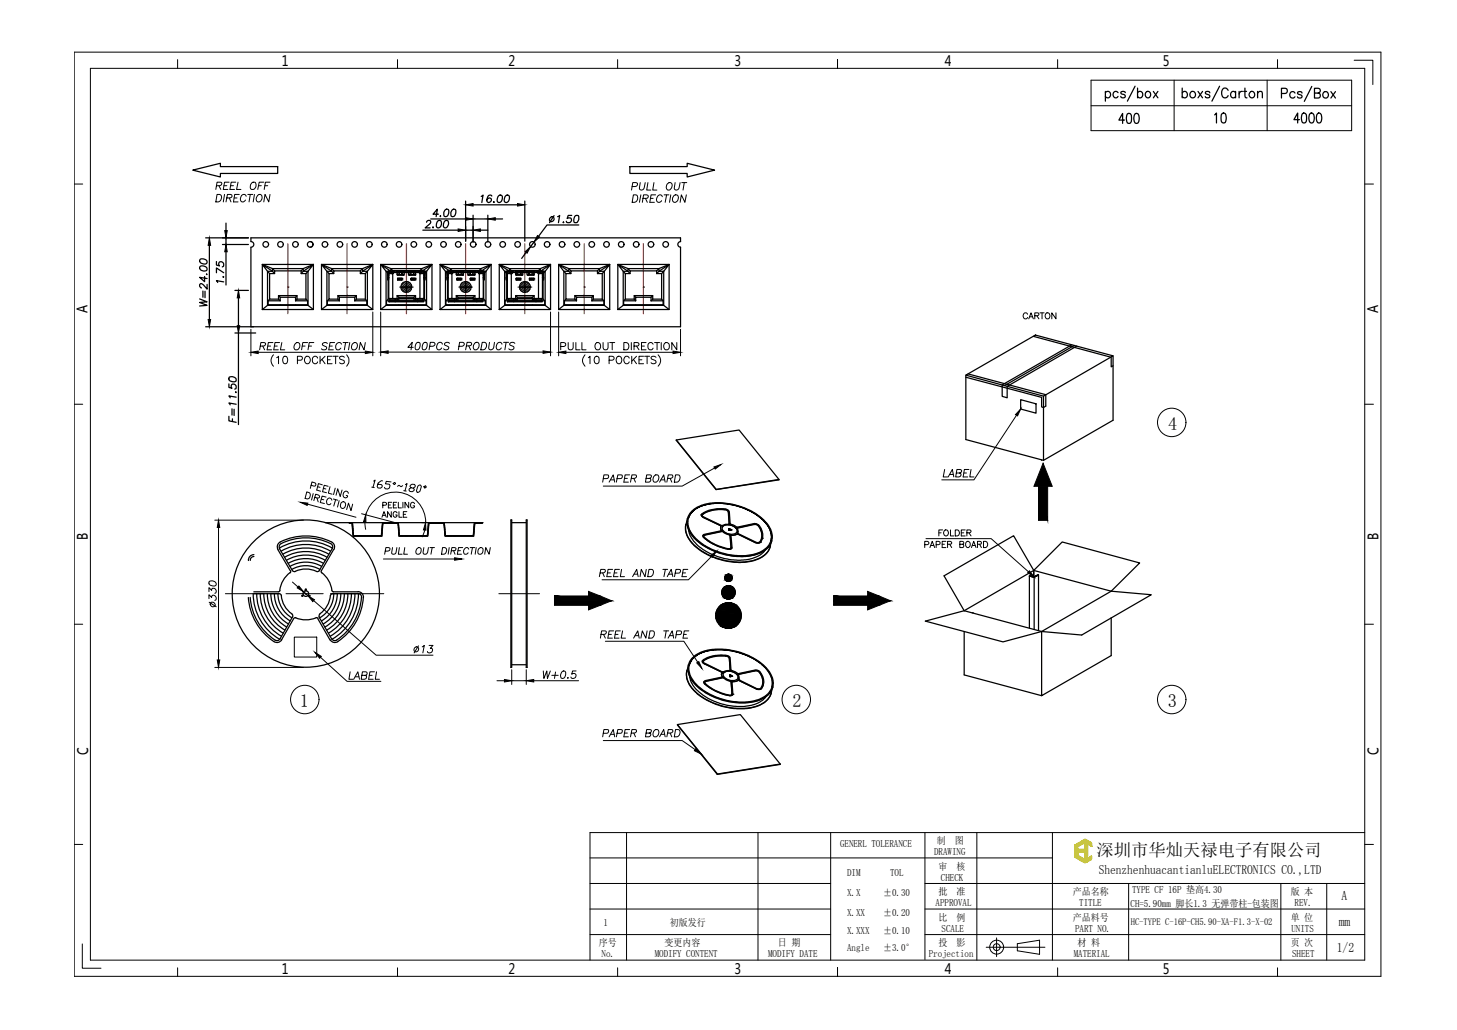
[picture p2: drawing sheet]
<svg xmlns="http://www.w3.org/2000/svg" width="297mm" height="210mm" viewBox="0 0 297 210" stroke-linecap="round" stroke-linejoin="round" font-family="sans-serif">
<defs><g id="words">
<g font-size="5.3">
<text x="226.8" y="26.5">400</text>
<text x="246.2" y="26.5">10</text>
<text x="262.5" y="26.5">4000</text>
</g>
<g font-size="4.4">
<text x="121.7" y="99.5">PAPER BOARD</text>
<text x="191.2" y="98.4">LABEL</text>
<text x="69.8" y="139.7">LABEL</text>
<text x="121.7" y="151.3">PAPER BOARD</text>
</g>
<text font-size="4" x="190.1" y="110.4">FOLDER</text>
<g font-size="3.7">
<text x="238.2" y="87.6">4</text>
<text x="61.1" y="144.1">1</text>
<text x="161.6" y="144.1">2</text>
<text x="238.1" y="144.1">3</text>
</g>
<text font-size="3.5" x="223.5" y="174.4">深圳市华灿天禄电子有限公司</text>
<g font-size="2.9">
<text x="57.5" y="13.5">1</text>
<text x="103.7" y="13.5">2</text>
<text x="149.7" y="13.5">3</text>
<text x="192.6" y="13.4">4</text>
<text x="237.1" y="13.4">5</text>
<text x="17.8" y="63.7" transform="rotate(-90 17.8 63.7)">A</text>
<text x="280.9" y="63.7" transform="rotate(-90 280.9 63.7)">A</text>
<text x="17.9" y="110.1" transform="rotate(-90 17.9 110.1)">B</text>
<text x="281" y="110.1" transform="rotate(-90 281 110.1)">B</text>
<text x="18" y="153.8" transform="rotate(-90 18 153.8)">C</text>
<text x="281.1" y="153.8" transform="rotate(-90 281.1 153.8)">C</text>
<text x="57.5" y="198.5">1</text>
<text x="103.7" y="198.5">2</text>
<text x="149.7" y="198.5">3</text>
<text x="192.6" y="198.5">4</text>
<text x="237.1" y="198.5">5</text>
</g>
<g font-size="2.7">
<text x="273.5" y="183.4">A</text>
<text x="272.9" y="188.7">mm</text>
<text x="272.5" y="193.9">1/2</text>
</g>
<text font-size="2.6" x="224" y="178.2">ShenzhenhuacantianluELECTRONICS CO.,LTD</text>
<g font-size="2">
<text x="171.3" y="172.6">GENERL TOLERANCE</text>
<text x="191" y="172">制</text>
<text x="194.6" y="172">图</text>
<text x="172.7" y="178.5">DIM</text>
<text x="181.5" y="178.5">TOL</text>
<text x="190.4" y="174.3">DRAWING</text>
<text x="191.3" y="177.2">审</text>
<text x="191.8" y="179.5">CHECK</text>
<text x="195" y="177.2">核</text>
<text x="172.7" y="182.5">X.X</text>
<text x="180" y="182.5">±0.30</text>
<text x="190.7" y="184.7">APPROVAL</text>
<text x="191.3" y="182.4">批</text>
<text x="195" y="182.4">准</text>
<text x="218.8" y="182.4">产品名称</text>
<text x="220" y="184.7">TITLE</text>
<text x="230.5" y="184.7">CH=5.90mm 脚长1.3 无弹带柱-包装图</text>
<text x="230.8" y="182">TYPE CF 16P 垫高4.30</text>
<text x="263.2" y="182.4">版 本</text>
<text x="263.9" y="184.7">REV.</text>
<text x="123" y="188.6">1</text>
<text x="136.5" y="188.6">初版发行</text>
<text x="172.7" y="186.6">X.XX</text>
<text x="172.7" y="190.2">X.XXX</text>
<text x="180" y="186.6">±0.20</text>
<text x="180" y="190.2">±0.10</text>
<text x="191.3" y="187.6">比</text>
<text x="192" y="189.9">SCALE</text>
<text x="195" y="187.6">例</text>
<text x="218.8" y="187.6">产品料号</text>
<text x="219.2" y="189.9">PART NO.</text>
<text x="263.2" y="187.6">单 位</text>
<text x="263.3" y="189.9">UNITS</text>
<text x="122.1" y="192.8">序号</text>
<text x="122.7" y="195.1">No.</text>
<text x="133.5" y="195.1">MODIFY CONTENT</text>
<text x="135.5" y="192.8">变更内容</text>
<text x="156.6" y="195.1">MODIFY DATE</text>
<text x="158.6" y="192.8">日 期</text>
<text x="172.7" y="193.8">Angle</text>
<text x="180" y="193.8">±3.0°</text>
<text x="189.3" y="195.1">Projection</text>
<text x="191.3" y="192.8">投</text>
<text x="195" y="192.8">影</text>
<text x="218.9" y="195.1">MATERIAL</text>
<text x="219.7" y="192.8">材 料</text>
<text x="263.2" y="192.8">页 次</text>
<text x="263.4" y="195.1">SHEET</text>
</g>
<text font-size="1.9" x="230.5" y="188.5">HC-TYPE C-16P-CH5.90-XA-F1.3-X-02</text>
</g></defs>
<!-- layer: fromat -->
<g fill="none" stroke="#000" stroke-width=".2">
<path d="M15.1 10.6h266.4v188.4h-266.4zM18.4 13.9h259.8v181.8h-259.8zM36.2 12.1v1.8M81 12.1v1.8M125.9 12.1v1.8M170.7 12.1v1.8v-1.8M215.6 12.1v1.8M260.4 12.1v1.8M15.1 37.5h1.8M278.2 37.5h1.8M15.1 82.4h1.8M278.2 82.4h1.8"/>
<path d="M15.1 127.2h1.8M278.2 127.2h1.8M15.1 172.1h1.8M120.3 174.8h94.3M120.3 169.7h157.9M278.2 172.1h1.8M36.2 197.2v1.8M81 197.2v1.8M120.3 190.5h49M120.3 185.3h49M120.3 180h49M125.9 197.2v1.8"/>
<path d="M170.7 197.2v1.8v-1.8M188.6 190.5h89.6M188.6 185.3h89.6M188.6 180h89.6M215.6 197.2v1.8M260.4 197.2v1.8"/>
</g>
<path d="M276.1 12.3h3.8v4.9M120.3 169.7v26M127.7 169.7v26M154.5 169.7v26M169.3 169.7v26M188.6 169.7v25.8M199.2 169.7v26M214.6 169.7v26M16.8 192.4v4.9h3.8M230.1 180v15.7M261.1 180v15.7M270.5 180v15.7" fill="none" stroke="#000" stroke-width=".2"/>
<!-- layer: DIM -->
<g fill="none" stroke="#000" stroke-width=".2">
<path d="M222.4 16.3h53.2v10.3h-53.2zM239.4 16.3v10.3M258.3 16.3v10.3M44.1 37.8h.9l.2-.5-.9-.2-.3 1.5M44.3 39.6h.5a.81 .81 0 0 1 .4 .9 .81 .81 0 0 1-.7 .6h-.5zM44.6 37.8l.4 .8M45.6 37.8h.6M45.8 39.6l-.3 1.5M46.7 37.1h-.9l-.3 1.5h1M47 37.8h.6M48.1 37.1h-1l-.2 1.5h.9M48.5 37.1l-.3 1.5h.9"/>
<path d="M48.8 39.6h-.9l-.3 1.5h.9M50.5 39.6h1M51 39.6l-.2 1.5M51.3 37.3l.1-.1 .5-.1a.81 .81 0 0 1 .2 1 .81 .81 0 0 1-.9 .5l-.2-.5zM51.9 39.6l-.3 1.5M52.5 39.8l.2-.1a.5 .5 0 0 1 .5 0 .5 .5 0 0 1 .2 .5 .7 .7 0 0 1-.3 .8 .7 .7 0 0 1-.8-.1l-.1-.3zM52.7 37.8h.6M53.8 37.1h-1l-.3 1.5M54 37.8h.6M55 37.1h-.9l-.2 1.5M55 39.6l-.2 1.5-.8-1.5-.2 1.5M128.9 38l.9-.1 .1-.2v-.4l-.9-.1-.3 1.5"/>
<path d="M129.1 39.7h.5a.86 .86 0 0 1 .3 1.1 .86 .86 0 0 1-1 .4zM130.5 37.2l-.1 1.1a.39 .39 0 0 0 .4 .4l.4-.2 .3-1.3M130.7 39.7l-.3 1.5M132.1 37.2l-.3 1.5h.9M133.3 37.2l-.2 1.5h.8M133.7 39.7h-1l-.2 1.5h.9M135.4 39.7h1M135.9 39.7l-.3 1.5M136 37.5a.54 .54 0 0 1 .6-.3 .54 .54 0 0 1 .4 .6v.3a.57 .57 0 0 1-.6 .6 .57 .57 0 0 1-.6-.6zM136.8 39.7l-.3 1.5M137.3 39.9a.56 .56 0 0 1 .9 0 .83 .83 0 0 1 0 1 .83 .83 0 0 1-.9 .2l-.2-.5zM137.6 37.2l-.1 1.1a.39 .39 0 0 0 .4 .4l.5-.2 .3-1.3"/>
<path d="M139 37.2h1M139.5 37.2l-.3 1.5M139.9 39.7l-.3 1.5-.7-1.5-.2 1.5M222.4 21.5h53.2M46.2 40.3l1-.1 .1-.4-.9-.2-.3 1.5M46.8 40.3l.3 .8M47.7 40.3h.6M50.2 40a.57 .57 0 0 0-.7-.4 .57 .57 0 0 0-.4 .6l-.1 .4a.54 .54 0 0 0 .4 .6 .54 .54 0 0 0 .7-.4M82.2 57.5l-.3 .4M82.7 57.4l-1 1M83.1 57.4l-1.4 1.3M83.3 57.4l-1.5 1.6"/>
<path d="M83.5 57.6l-1.6 1.6M83.7 57.7l-1.6 1.7M83.8 58l-1.5 1.5M83.9 58.9l-.6 .6M84 58.2l-1.4 1.4M84 58.5l-1.1 1.1M94.3 57.5l-.3 .4M94.8 57.4l-1 1M95.1 57.4l-1.3 1.3M95.4 57.4l-1.5 1.6M95.6 57.6l-1.6 1.6M95.8 57.7l-1.6 1.7"/>
<path d="M95.9 58l-1.5 1.5M96 58.9l-.7 .6M96 58.2l-1.4 1.4M96.1 58.5l-1.2 1.1M106.4 57.5l-.3 .4M106.9 57.4l-1 1M107.2 57.4l-1.3 1.3M107.5 57.4l-1.5 1.6M107.7 57.6l-1.6 1.6M107.9 57.7l-1.6 1.7M108 58l-1.5 1.5M108 58.9l-.5 .6"/>
<path d="M108.1 58.2l-1.4 1.4M108.1 58.5l-1.1 1.1M131.1 40.4h.9l.1-.5-.3-.2h-.6l-.2 1.5M131.6 40.4l.4 .8M132.6 40.4h.6M135 40.1a.57 .57 0 0 0-.6-.4 .57 .57 0 0 0-.5 .6l-.1 .3a.55 .55 0 0 0 .4 .7 .55 .55 0 0 0 .7-.4M51.2 67.1v5.4M52.6 71.8h21.9M53.1 70.5l.8-.1 .2-.5-.9-.1-.3 1.5M53.6 70.5l.3 .8M54.6 70.5h.6M55.6 69.8h-.9l-.2 1.5h.9"/>
<path d="M55.8 72.3a1.57 1.57 0 0 0 0 2.3M55.9 70.5h.6M56.4 72.9l.4-.3v1.5M57 69.8h-.9l-.3 1.5h.9M57.5 69.8l-.3 1.5h.9M57.8 72.7a.47 .47 0 0 1 .8 .2v.3a.68 .68 0 0 1-.5 .9 .99 .99 0 0 1-.3-1.4zM60.2 70l.2-.1a.49 .49 0 0 1 .5 0 .49 .49 0 0 1 .2 .5 .69 .69 0 0 1-.2 .8 .69 .69 0 0 1-.9-.1l-.1-.4zM60.6 73.4l.9-.1 .2-.2-.1-.4-1-.1v1.5M61.6 70.5h.6M62.2 72.8a.69 .69 0 0 1 1 .1 .69 .69 0 0 1-.1 1 .69 .69 0 0 1-1-.1 .69 .69 0 0 1 .1-1zM62.7 69.8h-1l-.2 1.5M62.9 70.5h.6"/>
<path d="M64 69.8h-1l-.2 1.5M64.7 73a.54 .54 0 0 0-.6-.4 .54 .54 0 0 0-.4 .6 .63 .63 0 0 0 .2 .8 .63 .63 0 0 0 .8-.1v-.2M65.2 72.6v1.5M65.6 73.2l.7 .9M66.3 72.6l-1.1 1M66.7 70a.53 .53 0 0 0-.6-.2 .53 .53 0 0 0-.3 .5l.7 .4 .1 .4-.4 .2-.5-.1-.2-.1M66.8 73.3h.5M67.2 70.5h.5M67.7 72.6h-.9v1.5h.9M67.9 72.6h1M68.2 69.8h-.9l-.3 1.5h1M68.4 72.6v1.5"/>
<path d="M69.6 70.1a.6 .6 0 0 0-.6-.3 .6 .6 0 0 0-.5 .6l-.1 .3a.54 .54 0 0 0 .5 .6 .54 .54 0 0 0 .6-.3M69.9 69.8h1.1M70.2 72.8a.54 .54 0 0 0-.5-.2 .54 .54 0 0 0-.5 .4l.2 .2 .7 .2 .1 .5a.63 .63 0 0 1-1 0M70.5 69.8l-.3 1.5M70.7 72.3a1.67 1.67 0 0 1 0 2.3M71.3 69.8l-.3 1.5M71.8 70.1a.54 .54 0 0 1 .6-.3 .54 .54 0 0 1 .5 .6 .69 .69 0 0 1-.3 .8 .69 .69 0 0 1-.9-.1l-.1-.4zM74.5 69.8l-.3 1.5-.7-1.5-.3 1.5M76 63.6v8.9M77.6 63.6v8.9M79.1 71.8h31.6M84.3 70.8h-1.1l.8-1-.2 1.5"/>
<path d="M85 69.9a.42 .42 0 0 1 .7 .2v.3a.8 .8 0 0 1-.8 .9 .75 .75 0 0 1-.1-1.2zM86.4 69.9a.42 .42 0 0 1 .7 .2v.3a.8 .8 0 0 1-.7 .9 .75 .75 0 0 1-.2-1.2zM87.6 70.6l.8-.1 .3-.4-.3-.3h-.7l-.2 1.5M90.2 70.1a.57 .57 0 0 0-.7-.3 .57 .57 0 0 0-.4 .6l-.1 .3a.54 .54 0 0 0 .4 .6 .54 .54 0 0 0 .7-.4M91.6 70a.53 .53 0 0 0-.6-.2 .53 .53 0 0 0-.4 .5l.9 .4a.55 .55 0 0 1-.4 .6 .55 .55 0 0 1-.7-.2M93.6 70.6l.8-.1 .3-.4-.4-.3h-.6l-.3 1.5M95.1 70.5l.9-.1 .2-.2-.1-.3-.9-.1-.3 1.5M95.6 70.5l.3 .8M96.7 70a.52 .52 0 0 1 .9 0 .85 .85 0 0 1-.1 .9 .85 .85 0 0 1-.8 .3l-.2-.5zM98.3 69.8h.5a.83 .83 0 0 1 .4 .8 .83 .83 0 0 1-.7 .7h-.5zM99.8 69.8l-.2 1.1a.51 .51 0 0 0 .5 .4 .51 .51 0 0 0 .5-.4l.2-1.1M102.3 70.1a.57 .57 0 0 0-.6-.3 .57 .57 0 0 0-.5 .6l-.1 .3a.54 .54 0 0 0 .5 .6 .54 .54 0 0 0 .6-.4"/>
<path d="M102.7 69.8h1M103.2 69.8l-.3 1.5M105 70a.56 .56 0 0 0-.7-.2 .56 .56 0 0 0-.4 .5l.8 .4a.55 .55 0 0 1-.3 .6 .55 .55 0 0 1-.7-.2M112.2 63.6v8.9M113.9 63.6v8.9M114.3 70.6l.9-.1 .1-.2-.1-.4-.9-.1v1.5M115.4 71.8h21.8M115.8 69.8v1.1a.52 .52 0 0 0 .5 .4 .52 .52 0 0 0 .6-.4v-1.1M117.4 69.8v1.5h.9M118.6 69.8v1.5h.9M119.3 72.3a1.57 1.57 0 0 0 0 2.3M119.9 72.9l.4-.3v1.5"/>
<path d="M121.4 72.7a.48 .48 0 0 1 .7 .2v.9a.48 .48 0 0 1-.4 .3 .48 .48 0 0 1-.5-.3 1.06 1.06 0 0 1 .2-1.1zM121.4 70a.56 .56 0 0 1 .7-.2 .56 .56 0 0 1 .3 .6v.3a.57 .57 0 0 1-.5 .6 .57 .57 0 0 1-.6-.6zM123 69.8v1.1a.52 .52 0 0 0 .5 .4 .52 .52 0 0 0 .5-.4v-1.1M124.2 73.4l.8-.1 .2-.2-.1-.4-.9-.1v1.5M124.3 69.8h1M124.8 69.8v1.5M125.7 72.8a.66 .66 0 0 1 1 0 .66 .66 0 0 1 0 .9 .54 .54 0 0 1-.7 .4 .54 .54 0 0 1-.4-.6zM127.2 69.8h.5a.78 .78 0 0 1 .5 .7 .78 .78 0 0 1-.5 .8h-.5zM128.3 73a.56 .56 0 0 0-.7-.4 .56 .56 0 0 0-.4 .6 .62 .62 0 0 0 .3 .8 .62 .62 0 0 0 .8-.3M128.7 69.8v1.5M128.8 72.6v1.5M129.1 73.2l.7 .9"/>
<path d="M129.3 70.5l.8-.1 .2-.2-.1-.3-.9-.1v1.5M129.8 70.5l.5 .8M129.8 72.6l-1 1M130.3 73.3h.6M130.8 70.5h.6M131.2 72.6h-.9v1.5h.9M131.4 72.6h1M131.7 69.8h-.9v1.5h.9M131.9 72.6v1.5M133.2 70.1a.55 .55 0 0 0-.7-.3 .55 .55 0 0 0-.4 .6v.3a.55 .55 0 0 0 .4 .6 .55 .55 0 0 0 .7-.3M133.4 69.8h1.1M133.7 72.8a.56 .56 0 0 0-.5-.2 .56 .56 0 0 0-.5 .4l.2 .2 .7 .2a.34 .34 0 0 1 0 .6 .65 .65 0 0 1-.9-.1"/>
<path d="M134 69.8v1.5M134.2 72.3a1.57 1.57 0 0 1 0 2.3M134.8 69.8v1.5M135.4 70a.56 .56 0 0 1 .7-.2 .56 .56 0 0 1 .4 .6 .67 .67 0 0 1-.2 .7 .67 .67 0 0 1-.7 .1l-.3-.5zM138 69.8v1.5l-1-1.5v1.5M138.7 67.1v5.4M209.5 64.1a.46 .46 0 0 0-.5-.3 .46 .46 0 0 0-.4 .4v.3a.46 .46 0 0 0 .4 .5 .46 .46 0 0 0 .5-.3M209.7 65l.5-1.2 .5 1.2M209.9 64.6h.6M211 64.3h.5l.3-.3-.3-.2h-.5v1.2M211.4 64.3l.4 .7M212 63.8h.9"/>
<path d="M212.4 63.8v1.2M213.2 63.9l.1-.1a.57 .57 0 0 1 .8 .6 .57 .57 0 0 1-.9 .4l-.1-.3zM215.3 63.8v1.2l-.9-1.2v1.2M63.4 98.9l.8 .2 .2-.2v-.3l-.8-.4-.3 1.3M64.7 99.2l.5 .1M65.7 98.8l-.8-.2-.3 1.3 .8 .2M65.9 99.5l.5 .2M66.9 99.1l-.8-.2-.3 1.3 .8 .2M67.3 99.2l-.4 1.3 .8 .2M68.3 99.5l-.3 1.3M69.7 99.9l-.3 1.3-.6-1.6-.3 1.3M75.8 99.3l.5 .1"/>
<path d="M76.2 98l.3-.2-.5 1.5M78 98h-.3l-.6 .4-.2 .7 .2 .3 .5 .1 .3-.5-.1-.2-.8-.1M79.7 98.2l-.9-.1-.2 .5 .7 .1 .2 .2-.1 .5-.3 .3-.6-.1-.1-.3M80.2 98.5l.3-.2 .2 .3-.3 .2zM82.1 99l-.3 .2-.5-.3-.3 .2M82.3 100l.5 .1M82.6 98.8l.4-.2-.4 1.4M83.8 99.4l-.2-.3 .1-.2 .3-.2h.5l.2 .3-.1 .2-.3 .3-.5-.1-.3 .2-.1 .3 .2 .3h.4l.4-.2 .1-.3-.2-.2M85.2 99.1l.5-.3 .2 .3-.3 1-.5 .2-.2-.3zM86.4 99.2l.4-.2 .1 .3-.3 .2zM145.7 95.4l-6.6 3.7h-16.1M207.2 84.6l-8.6 13.2h-6.6"/>
<path d="M42.6 118.5a.83 .83 0 0 1 1-.1 .83 .83 0 0 1 .4 .9 .83 .83 0 0 1-1 .1 .83 .83 0 0 1-.4-.9zM43.8 106h18.1M44.5 107.5v27M59.6 118.6l1.2 1M62.5 100.2l.5 .2a.73 .73 0 0 1 .2 .7 .73 .73 0 0 1-.6 .6l-.4-.1zM62.7 102.7l9.9 2.7M63.9 100.6l-.4 1.3M64.2 101.3l.5 .2 .5-.3-.3-.3-.5-.2-.4 1.3M64.6 101.5l.3 .8M65.5 101.7l.5 .2M66.5 101.3l-.8-.2-.4 1.3 .8 .2M67.7 101.9a.58 .58 0 0 0-.8-.3 .58 .58 0 0 0-.3 .8l.1 .3 .4 .2 .4-.3"/>
<path d="M68 101.7l.8 .2M68.4 101.8l-.4 1.3M69.1 102l-.3 1.3M69.6 102.4a.55 .55 0 0 1 .8 0 .55 .55 0 0 1 0 .8 .51 .51 0 0 1-.7 .4 .51 .51 0 0 1-.3-.6zM71 100.5a.49 .49 0 0 0-.4-.4 .49 .49 0 0 0-.6 .4l-.1 .3a.48 .48 0 0 0 .4 .6 .48 .48 0 0 0 .6-.4h-.3M71.9 102.7l-.3 1.4-.6-1.6-.3 1.3M73.7 104.7l6.9 1.8M74.4 106.4l.2 1.5M74.6 104.9a6.2 6.2 0 0 1 6.8-4.6 6.2 6.2 0 0 1 5.4 6.2M77.9 105.4l.4-1.1 .5 1.1M78 103l.8-.1v-.4l-.8-.1v1.1M78 105h.6"/>
<path d="M78.2 113.9h14.5M78.5 112.3l.9-.1 .1-.5-.8-.1-.3 1.3M79.2 102.9h.4M79.8 104.3v1.1l-.8-1.1v1.1M79.9 102.4h-.7v1.1h.7M80 111.6l-.1 1.2 .3 .1 .5-.1 .2-1.2M80.2 102.9h.4M80.9 102.4h-.7v1.1h.7M81 104.5a.46 .46 0 0 0-.7-.2 .46 .46 0 0 0-.1 .6 .41 .41 0 0 0 .4 .5 .41 .41 0 0 0 .4-.5h-.3M81.2 102.4v1.1h.6M81.3 104.3v1.1h.7M81.4 111.6l-.2 1.3h.8"/>
<path d="M82.1 102.4v1.1M82.2 104.8h.5M82.5 111.6l-.2 1.3h.8M82.9 104.3h-.7v1.1h.7M83.3 102.4v1.1l-.7-1.1v1.1M84.5 102.7a.41 .41 0 0 0-.4-.3 .41 .41 0 0 0-.4 .4v.3a.4 .4 0 0 0 .4 .4 .4 .4 0 0 0 .4-.4h-.3M85 111.8a.45 .45 0 0 1 .6-.2 .45 .45 0 0 1 .3 .5 .63 .63 0 0 1-.3 .7 .63 .63 0 0 1-.7 0l-.1-.4zM86 106.5h.6M86.4 111.6l-.2 1 .2 .3h.2h.3l.3-.3 .1-1M86.6 108l-.5 1.4M87.6 111.6h1M88.1 111.6l-.2 1.3"/>
<path d="M90.2 111.6h.5a.77 .77 0 0 1 .2 1 .77 .77 0 0 1-.9 .3zM91.6 111.6l-.2 1.3M92 112.2h.8l.1-.5-.8-.1-.2 1.3M92.5 112.2l.3 .7M93.4 112.2h.5M94.3 111.6h-.8l-.3 1.3h.9M95.6 111.9a.53 .53 0 0 0-.6-.3 .53 .53 0 0 0-.5 .5v.3a.48 .48 0 0 0 .4 .6 .48 .48 0 0 0 .5-.4M95.9 111.6h.9M96.3 111.6l-.2 1.3M97.1 111.6l-.2 1.3M97.6 111.8a.45 .45 0 0 1 .6-.2 .45 .45 0 0 1 .3 .5 .63 .63 0 0 1-.3 .7 .63 .63 0 0 1-.7 0v-.7zM100 111.6l-.3 1.3-.7-1.3-.2 1.3"/>
<path d="M122.4 116.8l.8-.1 .2-.2-.1-.4-.8-.1-.3 1.5M122.9 116.8l.3 .7M123.8 116.8h.6M124.9 116h-.9l-.3 1.5h.9M125.2 116.8h.6M126.3 116h-.9l-.3 1.5h.9M126.7 116l-.2 1.5h.8M129 117.5l.8-1.5 .3 1.5M129.3 117h.7M131.8 116l-.3 1.5-.8-1.5-.2 1.5M132.3 116h.5a.78 .78 0 0 1 .4 .9 .78 .78 0 0 1-.6 .6h-.5zM135.1 116h1"/>
<path d="M135.7 116l-.3 1.5M136 117.5l.8-1.5 .4 1.5M136.3 117h.7M137.6 116.8h.9l.2-.3v-.4l-.9-.1-.3 1.5M139.2 116.8h.6M140.2 116h-.9l-.3 1.5h1M145 113.4l-4.7 4.8h-17.6M188.5 111h.6l.3-.4-.3-.3h-.6v1.3M188.8 109.8h13.3l7.6 6.7M200.5 110.3h.4a.68 .68 0 0 1 .5 .7 .68 .68 0 0 1-.5 .6h-.4zM42.6 122v-.8l.6 .6v-.3a.52 .52 0 0 1 .8 0 .52 .52 0 0 1-.2 .8M42.6 120.6v-.8l.6 .5v-.2a.52 .52 0 0 1 .8 0 .52 .52 0 0 1-.2 .8"/>
<path d="M42.6 122.7l1.5 1M43.8 136h18.1M61.9 120.6l.9 .8M63.9 122.4l12.8 11.1h11.6M65.3 133.9l5.5 5h6.9M85.3 131.6l-.9 1.5M86.1 131.8l.4-.3-.3 1.6M87.5 131.5h.8l-.6 .6h.3a.54 .54 0 0 1 0 .9 .54 .54 0 0 1-.9-.2M101.3 138.7h1.5M104.3 136.5v3M104.3 138.7h3M107.3 136.5v3"/>
<path d="M108.8 138.7h9.2M110.8 136.7l.1 1.6 .6-1.6 .1 1.6 .6-1.6M112.5 137.6h1.3M113.3 136.9l-.3 1.4M114.7 136.8a.42 .42 0 0 1 .6 .2v.4a.79 .79 0 0 1-.7 .9 .9 .9 0 0 1 .1-1.5zM115.7 138.2h.1zM117.4 136.7h-.7l-.1 .7a.52 .52 0 0 1 .9 .1 .52 .52 0 0 1-.6 .8l-.4-.1-.1-.2M122.5 129.3l.9-.1 .2-.5-.9-.1-.3 1.4M123 129.3l.4 .7M123.4 130.7h16l2.9 4.3M124.1 129.3h.5M125.1 128.6h-.9l-.3 1.4h1"/>
<path d="M125.4 129.3h.6M126.5 128.6h-1l-.2 1.4h.9M126.9 128.6l-.3 1.4h.9M129.2 130l.8-1.4 .3 1.4M129.5 129.5h.7M131.9 128.6l-.2 1.4-.7-1.4-.3 1.4M132.5 128.6h.5a.43 .43 0 0 1 .4 .5v.4l-.4 .5h-.7zM135.3 128.6h1M135.8 128.6l-.2 1.4M136.2 130l.8-1.4 .3 1.4M136.5 129.5h.7M137.9 129.3h.6a.44 .44 0 0 0 .4-.6l-.9-.1-.3 1.4"/>
<path d="M139.4 129.3h.5M140.4 128.6h-.9l-.3 1.4h1M123 150.9h16.1l2.6 1.9M201.1 193h11.9M203.2 191.1v3.8M207.4 192.3l4.5-.7v2.9l-4.5-.7z"/>
<circle cx="82.8" cy="58.5" r="1.13"/>
<circle cx="94.9" cy="58.5" r="1.14"/>
<circle cx="107" cy="58.5" r="1.13"/>
<circle cx="43.3" cy="123.2" r=".49"/>
<circle cx="84.8" cy="132.3" r=".5"/>
<circle cx="203.2" cy="193" r="1.42"/>
<circle cx="203.2" cy="193" r=".7"/>
</g>
<!-- layer: 0 -->
<g fill="none" stroke="#999b37" stroke-width=".25">
<path d="M219.2 172.2l-.1 .1M219.4 172.1l-.3 .3M219.6 172l-.5 .5M219.7 172.6l-.6 .6M219.7 172.7l-.6 .6M219.7 172.8l-.6 .6M219.7 172.9l-.6 .6M219.7 173.1l-.6 .6M219.7 173.7l-.6 .5M219.7 173.8l-.6 .6M219.7 173.9l-.6 .6M219.7 174l-.6 .6"/>
<path d="M219.7 174.1l-.6 .6M219.7 174.2l-.5 .5M219.7 174.3l-.4 .5M219.8 173.1l-.7 .6M219.8 174.4l-.5 .4M219.8 174.4l-.4 .4M219.9 173.1l-.8 .7M219.9 171.8l-.8 .8M219.9 174.4l-.4 .4M219.9 174.5l-.3 .4M220 173.1l-.9 .8M220 174.5l-.4 .4"/>
<path d="M220.1 173.1l-1 .9M220.1 174.5l-.4 .5M220.1 171.7l-1 1M220.1 174.6l-.4 .4M220.2 173.1l-1.1 1.1M220.2 174.6l-.4 .4M220.3 173.1l-.5 .5M220.3 174.7l-.4 .4M220.4 173.1l-.5 .5M220.4 174.7l-.5 .4M220.4 171.5l-1.3 1.3M220.4 174.8l-.4 .4"/>
<path d="M220.5 173.1l-.5 .5M220.5 174.8l-.4 .4M220.6 173.1l-.5 .5M220.6 174.8l-.4 .5M220.7 171.4l-1.6 1.5M220.7 173.1l-.5 .5M220.7 174.9l-.4 .4M220.8 173.1l-.5 .5M220.8 175l-.4 .4M220.9 175l-.5 .4M220.9 171.2l-1.8 1.8M220.9 173.1l-.5 .5"/>
<path d="M221 175l-.5 .5M221 173.1l-.5 .5M221 175.1l-.4 .4 .5-.4M221.1 171.1l-2 2M221.1 173.1l-.5 .5M221.2 171.1l-1.3 1.4M221.2 175.1l-.5 .5M221.3 171.1l-1.2 1.2M221.3 172.1h-.1M221.3 175.1l-.5 .5M221.4 171.2l-1.1 1M221.4 172.1l-.2 .2"/>
<path d="M221.4 172.2l-.2 .1M221.5 171.2l-.9 .8M221.5 175l-.6 .6M221.5 172.2l-.3 .3M221.5 171.2l-.7 .7M221.5 172.3l-.3 .3M221.6 171.2l-.6 .6M221.6 172.3l-.4 .4M221.6 172.4l-.4 .4M221.7 171.3l-.5 .5M221.7 172.5l-.5 .4M221.7 172.5l-.5 .5"/>
<path d="M221.7 174.4l-.4 .4M221.7 171.3l-.4 .5M221.7 172.6l-1 1M221.7 172.7l-.9 .9M221.7 172.8l-.7 .8M221.7 172.9l-.7 .7M221.7 173.1l-.5 .5M221.7 173.3l-.5 .4M221.7 173.4l-.5 .4M221.7 173.4l-.5 .5M221.7 173.6l-.5 .4M221.7 173.7l-.5 .4"/>
<path d="M221.7 173.8l-.5 .4M221.7 173.9l-.5 .4M221.7 174l-.5 .5M221.7 174.1l-.5 .4M221.7 174.2l-.5 .5M221.7 174.3l-.5 .5M221.7 174.9l-.8 .8M221.8 171.4l-.4 .4M221.9 171.4l-.4 .4M221.9 171.5l-.4 .4M222 174.8l-1 .9M222 171.5l-.4 .4"/>
<path d="M222.1 171.5l-.5 .5M222.1 171.6l-.4 .4M222.2 171.6l-.4 .4M222.2 174.6l-1.1 1.2M222.3 171.6l-.5 .4M222.3 171.7l-.4 .4M222.4 171.7l-.4 .4M222.4 171.8l-.3 .4M222.5 171.8l-.4 .4M222.5 174.5l-1.3 1.3M222.5 172.4h.1M222.5 171.9l-.3 .4"/>
<path d="M222.5 172l-.3 .3M222.5 172.1l-.2 .2M222.5 172.2l-.2 .2M222.5 172.3l-.1 .1M222.5 174.6l-1.1 1.2M222.5 174.7l-.9 .9M222.5 174.8l-.6 .7M222.5 175l-.4 .3"/>
</g>
<path d="M220.9 171.9l-1.2 .7v.5h1.5v-1l.5 .4M220.9 171.9l.4-.1 1.2 .7v-.4M220.9 175h.6M221 171.2l-1.9 1.1v2.3l1.9 1.1h.5M221 171.1h.3l1.1 .6 .2 .4M221.7 172.6v1.7l-.5 .5v-1.2h-1.5v.7l1.2 .7M222.5 174.8v-.3l-1 .5M222.6 174.8l-.2 .4-.9 .5" fill="none" stroke="#f1eb1f" stroke-width=".3"/>
<g fill="none" stroke="#000" stroke-width=".25">
<path d="M225.4 18.9a.6 .6 0 0 1 .8-.1 .6 .6 0 0 1 0 .9 .6 .6 0 0 1-.8-.1M225.4 18.6v2M227.9 18.9a.6 .6 0 0 0-1 .3 .6 .6 0 0 0 .9 .7l.1-.3M229.4 18.9a.54 .54 0 0 0-.9 0l.1 .2 .7 .3 .1 .2a.5 .5 0 0 1-.4 .4 .5 .5 0 0 1-.5-.4M231.4 17.6l-1.6 3M231.9 18.9a.6 .6 0 0 1 .9-.1 .6 .6 0 0 1 0 .9 .6 .6 0 0 1-.9-.1M231.9 17.9v2M235.1 18.6l1 1.3M236.1 18.6l-1 1.3M241 18.9a.6 .6 0 0 1 .9 0 .6 .6 0 0 1 0 .8 .6 .6 0 0 1-.9 0M241 17.9v2M244.2 18.6l1 1.3"/>
<path d="M245.2 18.6l-1 1.3M246.6 18.9a.5 .5 0 0 0-.4-.3 .5 .5 0 0 0-.5 .3l.1 .2 .6 .2a.33 .33 0 0 1 .2 .6 .6 .6 0 0 1-.9-.2M248.6 17.6l-1.5 3M250.4 18.4a.67 .67 0 0 0-.8-.5 .67 .67 0 0 0-.5 .8v.5a.67 .67 0 0 0 .5 .7 .67 .67 0 0 0 .8-.4M251.9 18.9a.62 .62 0 0 0-1.1 .2 .62 .62 0 0 0 .8 .8l.3-.2M251.9 18.6v1.3M252.6 18.6v1.3M253.3 18.6a.57 .57 0 0 0-.7 .6M253.5 18.6h.6M253.8 17.9v1.7l.1 .3h.3M256.4 19l.4-.4 .5 .1 .1 1.2M256.4 18.6v1.3"/>
<path d="M261.3 19.1h.7a.54 .54 0 0 0 .5-.6 .54 .54 0 0 0-.5-.5h-.7v2M264 19a.6 .6 0 0 0-.9-.1 .6 .6 0 0 0 0 .9 .6 .6 0 0 0 .9-.1M265.4 19a.5 .5 0 0 0-.4-.3 .5 .5 0 0 0-.5 .3l.1 .1 .6 .2a.33 .33 0 0 1 .2 .6 .6 .6 0 0 1-.9-.2M267.4 17.6l-1.5 3.1M268 19l1-.2 .2-.3-.1-.3-.4-.2h-.7v2h.7a.51 .51 0 0 0 .5-.5 .51 .51 0 0 0-.5-.5M271.3 18.7l1 1.3M272.3 18.7l-1 1.3M39.3 34.7l5.6-1.4v.7h11.7v1.3h-11.7v.8zM100.3 40l-.1-.2a.52 .52 0 0 0-.7 .2 .8 .8 0 0 0 .1 1.3 .5 .5 0 0 0 .6-.4 .5 .5 0 0 0-.4-.6 .5 .5 0 0 0-.6 .5M128.4 34h11.7v-.7l5.6 1.4-5.6 1.4v-.8h-11.7zM40.8 54.3a.83 .83 0 0 1 1-.1 .83 .83 0 0 1 .3 .9 .83 .83 0 0 1-.9 .1 .83 .83 0 0 1-.4-.9zM40.8 52.9a.83 .83 0 0 1 1-.1 .83 .83 0 0 1 .3 .9 .83 .83 0 0 1-.9 .1 .83 .83 0 0 1-.4-.9z"/>
<path d="M41.4 59.3v1.3M41.7 56.3v1.1l-1-.9 1.5 .3M41.8 59.4v1.3M41.9 48.5h8.7M42.1 55.9h.1zM42.2 58v.9l-.7-.8-.6-.3-.2 .5 .4 .4M42.7 50v15.1M44.1 55.6v-1l1.5 1M44.1 53.3v.7l.7 .2a.52 .52 0 0 1 .1-.9 .52 .52 0 0 1 .7 .5v.5l-.3 .1M45.4 49.8h5.2M45.5 56.4h.1zM45.6 57.4l-1.5-.2 .3 .4"/>
<path d="M46.1 45.5v1.5M46.1 48.5v1.3M46.1 51.3v6.8M47.9 59.2h2.7M79.1 56.6h.1M79.1 56.8v.3l.1-.3M79.2 55.5v1.1M79.2 56.6h.1M79.2 56.5h.1M79.2 55.2l-.2 .3 .1 1.3h.1v-.2M79.3 55.4l-.1 .1M79.3 55.5h.4l.1 .2 .3 .1v5h-.8z"/>
<path d="M79.3 56l-.1 .2M79.3 56h.1M79.4 55.2h-.2v.3l.2-.1M79.7 55.5l.1 .1M79.8 55.5h.4M79.8 55.6l.2 .2M79.9 55.2h.1v.2h-.1zM79.9 55.2h-.5v.2h.5M79.9 55.6h.1M80 55.4h.1M80 55.2h.1M80.1 55.8h.1"/>
<path d="M80.2 55.6l.8-.1v.5M80.2 55.5v-.3h.8v.3M80.2 55.2v.2M80.2 55.6l-.1 .1M80.3 55.2h.1zM80.4 55.2h.2zM80.9 55.2h.1M81 55.2h.1v.2h-.1M81 55.5h.1v.5M81 56l1.3 .1M81 56.7h.9v.3h-.9zM81 55.2h.2z"/>
<path d="M81 55.2h.1M81 57h.1M81 56.7h.1M81 55.4v.1M81.1 55.4h1.2M81.1 55.2h1.2M81.1 56.7h.2v.3h-.2M81.2 55.4v.1M81.3 56.7h.1v.3h-.1M81.4 56.7v.3M81.4 55.6v.2M81.4 57h.1"/>
<path d="M81.4 56.7h.1M81.4 55.8l.1 .1M81.5 55.2h.1M81.5 55.5h.4M81.5 55.9h.4M81.5 55.4v.1M81.5 55.5l-.1 .1M81.6 56.7v.3M81.6 55.4v.1M81.7 56.7h-.1v.3h.1M81.8 56.7h-.1v.3h.1M81.8 55.2h.2z"/>
<path d="M81.8 55.2h.1M81.8 55.4l-.7 .1M81.8 55.9v.1M81.9 57h.1M81.9 56.7h.1M82 55.4v.1M82.1 55.9l-1.1 .1M82.1 55.5h-.3M82.1 55.5h.3M82.1 55.5h.1M82.1 55.5h-.2v.4h.2M82.1 55.9l.1 .2"/>
<path d="M82.2 55.2h.2zM82.2 55.2h.1M82.2 55.4v.1M82.4 55.4v.1M82.4 56l-.1 .1M82.4 56v-.5h.9v.5M82.4 55.5v-.3h.9v.3M82.4 55.2h-.1v.2h.1M82.4 55.5h-.3v.4M82.6 55.2h.1zM82.9 55.2h.2zM83.3 55.2h.1v.2h-.1"/>
<path d="M83.3 55.5h.3v.4M83.3 55.5h.3M83.3 56l.1 .1 1.4-.1M83.3 55.2h.1M83.3 55.2h.2M83.3 55.2h1.5M83.3 55.4v.1M83.4 55.4l1.2 .1M83.5 55.2h.1M83.5 55.4v.1M83.6 55.5h.2v.4h-.2M83.6 55.9l-.1 .2"/>
<path d="M83.6 55.5h.2M83.6 55.5h.1M83.6 55.9l1.1 .1M83.7 55.2h.1M83.7 55.2h.2M83.7 55.4v.1M83.8 56.7h.8v.3h-.8zM83.8 56.7h.1M83.8 57h.1M83.8 55.5h.4M83.8 55.9h.4M83.8 56.7h.2v.3h-.2"/>
<path d="M83.8 55.5h.8M83.8 55.9v.1M83.9 55.2h.1M83.9 55.4v.1M84 56.7h.1v.3h-.1M84.1 55.2h.1M84.1 55.2h.2M84.1 55.4v.1M84.1 56.7h.2v.3h-.2zM84.3 55.5v.1M84.3 55.2h.1M84.3 55.4v.1"/>
<path d="M84.3 55.6v.2M84.3 55.8v.1M84.4 56.7h-.1v.3h.1M84.5 55.2h.1M84.5 55.4v.1M84.6 56.7h-.2v.3h.2M84.6 57h.1M84.6 56.7h.1M84.6 55.2h.1M84.7 55.2h.1M84.7 55.5v-.3h.8v.3M84.7 55.2v.2"/>
<path d="M84.7 55.5h-.1v.5M84.8 55.2h.1M85.1 55.2h.2zM85.1 55.2h.1M85.3 55.2h.1M85.3 55.2h.1zM85.5 55.6l-.8-.1v.5M85.5 55.2h.1v.2h-.1M85.5 55.5h.5M85.5 55.5h.4M85.5 55.6l.1 .1M85.6 55.4h.1"/>
<path d="M85.6 55.2h.1M85.7 55.2h.1v.2h-.1M85.7 55.2v.2M85.8 55.2h.4v.2h-.4M85.8 55.6h.1M86 55.5l-.3 .3M86.2 46.9h7.2M86.2 55.2h.3v.3l-.3-.1M86.4 56.6h.1M86.4 56l.1 .2M86.4 56.5h.1M86.5 56.8v.3h.2v-.3"/>
<path d="M86.5 56h.1M86.5 55.5v1.1M86.5 56.6h.1M86.5 55.4v.1M86.5 55.2l.3 .3M86.7 56.6h.1M86.7 55.5v1.3h-.2v-.2M87 45.3l.3-.4h.3l.2 .3-.1 .3-1 .9h1M87.8 44.6h7.1M88.2 46.4h.2zM89.3 45l.4-.1a.8 .8 0 0 1 .2 1 .8 .8 0 0 1-.8 .5l-.1-.6zM89.4 43.6h-1.1l.9-1-.3 1.6"/>
<path d="M89.8 44v.2zM90.7 45l.4-.1a.8 .8 0 0 1 .3 1 .8 .8 0 0 1-.9 .5l-.1-.6zM90.8 42.7a.42 .42 0 0 1 .7 .2v.4a.8 .8 0 0 1-.7 .9 .75 .75 0 0 1-.2-1.3zM91.1 56.8v.3l.2-.1v-.2M91.2 56.6h.1M91.3 56.6h.1M91.3 56.5h.1M91.3 55.5v1.1M91.3 55.2l-.2 .3v1.3h.2v-.2M91.3 55.4v.1M91.3 56v.2M91.4 55.5h.4l.3 .3v5h-.7z"/>
<path d="M91.4 56h.1M91.5 55.2h-.2v.3l.2-.1M91.8 55.5l.1 .1M91.8 55.5h.5M91.9 55.6l.1 .2M91.9 55.5h.4M91.9 55.6h.1M92 55.2v.2zM92 55.2h-.5v.2h.5M92 55.4h.2M92 55.2h.2M92.1 55.8h.1"/>
<path d="M92.2 55.7l.1-.2h.7v.5M92.3 42.7a.42 .42 0 0 1 .6 .2v.4a.8 .8 0 0 1-.7 .9 .75 .75 0 0 1-.1-1.3zM92.3 55.5v-.3h.7v.3M92.3 55.2h-.1v.2h.1M92.3 55.2h.2zM92.5 55.2h.2zM93 55.2h.1M93 55.2h.1v.2h-.1M93 55.5h.2v.5M93.1 56v.1l1.4-.1M93.1 55.2h.2zM93.1 55.2h.1"/>
<path d="M93.1 55.4v.1M93.1 56.7h.9v.3h-.9zM93.1 56.7h.1M93.1 57h.1M93.1 55.4h1.3M93.1 55.2h1.3M93.2 56.7h.1v.3h-.1M93.3 55.4v.1M93.3 56.7h.2v.3h-.2M93.5 56.7h.2v.3h-.2zM93.5 55.2h.2M93.5 55.2h.1"/>
<path d="M93.5 55.4v.1M93.7 55.4v.1M93.8 56.7h-.1v.3h.1M93.9 56.7h-.1v.3h.1M93.9 55.2h.2zM93.9 55.2h.1M93.9 55.4l-.7 .1M94 55.9v.1M94 57h.1M94 56.7h.1M94 55.5l-.5 .1 .1 .3h.4M94.1 55.4v.1"/>
<path d="M94.1 55.9l-1.1 .1M94.1 55.5h-.1M94.1 55.5h.1M94.2 55.5h-.2v.4h.2v-.4h.3M94.2 55.9l.1 .2M94.3 55.2h.1M94.3 55.4v.1M94.5 56v-.5h.9v.5M94.5 55.5v-.3h.9v.3M94.5 55.2l-.1 .3h-.3M94.7 55.2h.1zM94.9 41v8.1"/>
<path d="M94.9 46.9h1.5M95.1 55.2h.1zM95.4 56l.1 .1M95.4 55.2v.3h.3M95.4 55.5h.2v.4M95.4 55.2h.1M95.4 55.2h.2M95.4 55.2h1.5M95.5 56.1h1.2M95.5 55.4h1.2M95.6 55.2h.1M95.6 55.4v.1"/>
<path d="M95.6 55.5h.3v.4h-.3M95.7 55.9l-.1 .2M95.7 55.9l1.1 .1-.1 .1M95.7 55.5h.7v.4l-.5 .1M95.7 55.5h.1M95.8 55.2h.1M95.8 55.4v.1M95.9 56.7h.8v.3h-.8zM95.9 56.7h.1M95.9 57h.1M95.9 56.7h.2v.3h-.2M95.9 55.2h.1"/>
<path d="M95.9 55.4l.8 .1M96.1 56.7h.1v.3h-.1M96.2 56.7h.2v.3h-.2zM96.2 55.2h.1M96.2 55.4v.1M96.3 55.2h.1M96.3 55.4v.1M96.4 41.7h9.1M96.4 43.9v5.4M96.4 44.6h3.1M96.5 56.7h-.1v.3h.1M96.6 55.2h.1"/>
<path d="M96.6 55.4v.1M96.7 56.7h-.2v.3h.2M96.7 57h.1M96.7 56.7h.1M96.7 55.2h.1M96.7 55.2h.2M96.7 55.4v.1M96.8 55.5v-.3h.8v.3M96.8 55.2h-.1v.2h.1M96.8 55.5h-.1v.5M96.9 55.2h.1M97.2 55.2h.1z"/>
<path d="M97.2 55.2h.1M97.3 55.2h.1M97.3 55.2h.2zM97.6 55.2v.2M97.6 55.5h.5M97.6 55.5h.3M97.7 55.8v5h-5.6M97.7 55.4h.1M97.7 55.2h.1M97.7 55.7l-.1-.2h-.8v.5M97.7 55.8h.2l.2-.3h.4v5.3h-.8M97.8 55.2v.2"/>
<path d="M97.9 55.2h.4v.2h-.4M97.9 46.9h1.6M97.9 55.6h.1M98 55.5l-.2 .3M98.1 40l.4-.2-.3 1.5M98.3 55.2h.3v.3l-.3-.1M98.5 56h.1M98.5 56.6h.1M98.5 56.5h.1M98.5 56l.1 .2M98.6 56.8v.3h.1v-.3M98.6 55.4v.1"/>
<path d="M98.6 55.2l.2 .3M98.6 55.5v1.1M98.6 56.6h.1M98.8 55.5l-.1 1.3h-.1v-.2M98.8 56.6h.1M99.5 43.9v5.4M100.6 41.2h.2zM101 44.6h1.5M101.5 40a.52 .52 0 0 1 .8-.2 .83 .83 0 0 1 .1 1 .83 .83 0 0 1-.9 .4l-.1-.6zM103 40a.52 .52 0 0 1 .7-.2 .83 .83 0 0 1 .1 1 .83 .83 0 0 1-.9 .4l-.1-.6zM103.2 56.8v.3l.2-.1v-.2M103.2 56.6h.1"/>
<path d="M103.3 55.5l.1 1.1M103.4 56.6h.1M103.4 56.5h.1M103.4 55.2l-.2 .3v1.3h.2v-.2M103.4 55.4v.1M103.4 55.5h.5l.1 .2 .2 .1v5h-.8zM103.4 56h.1M103.4 56l-.1 .2M103.6 55.2h-.2v.3l.2-.1M103.9 55.5v.1M103.9 55.5h.5M103.9 55.6l.2 .2"/>
<path d="M104 55.5h.4M104 55.2h.2v.2h-.2zM104 55.2h-.4v.2h.4M104 55.6h.1M104.2 55.4h.1M104.2 55.2h.1M104.2 55.8h.1M104.3 55.7l.1-.2h.7v.5M104.4 55.5v-.3h.7v.3M104.4 55.2h-.2v.2h.2M104.5 55.2h.1zM104.6 55.2h.1z"/>
<path d="M105 55.2h.2M105 55.2h.1M105.1 55.2h.2v.2h-.2l.2 .1v.5M105.2 56.7h.9v.3h-.9zM105.2 56.7h.1M105.2 57h.1M105.2 55.2h.1zM105.2 55.2h.1M105.2 55.4v.1M105.3 56.1h1.1M105.3 55.4h1.1M105.3 55.2h1.1"/>
<path d="M105.3 56.7h.1v.3h-.1M105.3 55.5h.7M105.3 55.4v.1M105.4 56.7h.2v.3h-.2M105.6 56.7v.3M105.6 55.2h.2M105.6 55.2h.1M105.6 57h.1M105.6 56.7h.1M105.6 55.4v.1M105.8 56.7v.3M105.8 55.4v.1"/>
<path d="M105.9 56.7h-.1v.3h.1M106 55.2h.1zM106 55.2h.1M106 55.4v.1M106 56.7h-.1v.3h.1M106 55.9v.1M106.1 57h.1M106.1 56.7h.1M106.1 55.5l-.5 .1v.3h.5M106.1 55.4v.1M106.2 55.9l-1 .1 .1 .1M106.2 55.5h-.2"/>
<path d="M106.2 55.5h.4M106.2 55.5h.1M106.3 55.5h-.2v.4h.2M106.3 55.9l.1 .2M106.4 55.2h.1zM106.4 55.2h.1M106.4 55.4v.1M106.5 55.4v.1M106.6 56l-.1 .1M106.6 56v-.5h.9v.5M106.6 55.5v-.3h.9v.3M106.6 55.2h-.2v.2h.2"/>
<path d="M106.6 55.5h-.3v.4M106.7 55.2h.2zM107 41v8.1M107.1 55.2h.2zM107.2 51.4l-.8 1.3M107.5 55.2h.1v.2h-.1M107.5 55.5h.3v.4h.2v-.4h-.2M107.5 55.5h.3M107.5 56l.1 .1 1.3-.1-1.1-.1-.1 .2M107.5 55.2h.1M107.5 55.2h.2M107.5 55.2h1.5"/>
<path d="M107.5 55.4v.1M107.6 55.4h1.2M107.7 55.2h.1M107.7 55.4v.1M107.8 55.5h.2M107.8 55.5h.1M107.9 55.2h.1M107.9 55.4v.1M107.9 56.7h.9v.3h-.9zM107.9 57h.1M107.9 56.7h.1M108 55.5l.5 .1"/>
<path d="M108 56.7h.1v.3h-.1M108 55.5h.7M108 55.9v.1M108 55.2h.1M108 55.4v.1M108.1 56.7h.2v.3h-.2M108.3 56.7v.3M108.3 55.2h.1M108.3 55.4v.1M108.3 57h.1M108.3 56.7h.1M108.4 55.2h.1"/>
<path d="M108.4 55.4v.1M108.5 56.7v.3M108.5 55.6v.2M108.5 55.8l-.5 .1M108.6 56.7h-.1v.3h.1M108.7 55.2h.1M108.7 55.4v.1M108.7 56.7h-.1v.3h.1M108.8 57h.1M108.8 56.7h.1M108.8 55.2h.1M108.8 55.2h.2"/>
<path d="M108.8 55.4v.1M108.9 49.4l-.7 .8M108.9 55.5v-.3h.8v.3M108.9 55.2h-.1v.2h.1M108.9 55.5h-.2v.5M109 55.2h.1M109.3 55.2h.1zM109.3 55.2h.1M109.4 55.2h.1M109.4 55.2h.2zM109.7 55.5h.4l-.2 .3M109.7 55.2h.1v.2h-.1"/>
<path d="M109.7 55.5h.3M109.8 55.4h.1M109.8 55.2h.1M109.8 55.7l-.1-.2h-.8v.5M109.9 55.2h.1v.2h-.1M109.9 55.2v.2M110 55.2h.4v.2h-.4M110 55.6h.1M110.4 55.2h.2v.3l-.2-.1M110.6 56.6h.1M110.6 56.5h.1M110.6 56v.2"/>
<path d="M110.6 56.8l.1 .3h.1v-.3M110.6 56h.1M110.6 55.4l.1 .1M110.6 55.2l.3 .3M110.7 55.5l-.1 1.1M110.7 56.6h.1M110.8 55.5v1.3h-.2v-.2M110.8 56.6h.1M112.2 44.4a.44 .44 0 0 1 .6-.2 .54 .54 0 0 1 0 .8 .54 .54 0 0 1-.8 0zM113 43.9l-1 1.5M113.7 44.2l.4-.3-.3 1.5M114.9 45.3v.1z"/>
<path d="M116.6 43.9h-.8l-.2 .6a.53 .53 0 0 1 .9 .3 .53 .53 0 0 1-.7 .6l-.2-.1-.1-.2M117.3 43.9a.49 .49 0 0 1 .7 .3 .86 .86 0 0 1-.9 1.1l-.1-.6zM118 45.8h-6.5l-1.7 2.4M40.7 60.9l1.5 .6-1.5 .1 1.5 .6-1.5 .2M41.9 66.6h9.8M46.7 78.2v.8l.6 .1a.52 .52 0 0 1 .1-.9 .52 .52 0 0 1 .7 .6v.4l-.2 .1M46.7 76.9a.86 .86 0 0 1 1-.1 .86 .86 0 0 1 .4 .9 .85 .85 0 0 1-1 .1 .85 .85 0 0 1-.4-.9zM47.9 67.9h4.2M48 79.9h.1zM48.6 60.7v5.7M48.6 67.9v18.6M79.3 61.3h1.3v.2h-1.3z"/>
<path d="M79.5 61.2l-.1 .1M79.5 60.8v.4M80.1 60.8h5.5v-5l.3-.1 .1-.2h.4v5.3h-.8M80.6 61.5h4.5v-.2h-4.5v-.1l5.8 .1v.2h-1.3M80.6 60.8v.4h-1.1M85.1 60.8v.4h1.1v-.4M86.2 61.2l.2 .1M91.4 61.3h1.2v.2h-1.2zM91.5 60.8v.4h1.1v-.4M91.6 61.2l-.1 .1M92.6 61.5h4.6v-.2h-4.6v-.1l5.8 .1v.2h-1.2M97.2 60.8v.4h1.1"/>
<path d="M98.3 61.2l.1 .1M98.3 60.8v.4M103.5 61.3h1.2v.2h-1.2zM103.6 61.2l-.1 .1M103.6 60.8v.4M104.2 60.8h5.6v-5l.2-.1 .2-.2h.4v5.3h-.8M104.7 61.5h4.6v-.2h-4.6v-.1l5.8 .1v.2h-1.2M104.7 60.8v.4h-1.1M109.3 60.8v.4h1.1M110.4 60.8v.4M110.4 61.2l.1 .1M196.9 76.5l14.2-8.2 15.8 4.2-14.2 8.2z"/>
<path d="M197.4 76.2l15.8 4.2v2.4l-.5 .3-.3-.2v-1.9l-15.5-4.1M210.7 68.5l15.8 4.3v2l.4-.3M218.5 70.3l-14.2 8.1v2.4l1 .3v-2.4l14.2-8.2M219 70.4l-14.2 8.2M226.9 72.5v13.1l-14.2 8.2-15.8-4.2v-13.1M46.7 84.8v1l1.4 .3M47.3 83.3v1.3M47.4 85.3v.6M47.7 83.4v1.3M48.1 82.4l-1.4-.3 .2 .4M48.1 80.9l-1.4-.2 .2 .4M208.1 81.4l3.1 .9v1.9l-3.1-.8z"/>
<path d="M212.4 93.7v.1M212.7 80.7v13.1M209.9 117.4h.1M209.9 117.4l.9 .2M209.9 117.4v10.6M209.9 117.4l.3 .1M210.1 117.4h-.1M210.2 117.5h.2M210.2 117.5l.2-.1 .1 .2M210.5 117.5h.2M210.6 117.5l-.1 .1M210.6 117.5l.1 .1"/>
<path d="M210.7 116.2l-4.1-7-14.1 8.1 4.1 7.2M210.7 116.2l5.8-5.8 15.8 4.3-5.8 5.8-15.8-4.3-14.1 8.3M210.7 116.2h.1M210.7 116.2v1.3M210.7 117.5l.1 .1M210.7 117.5v.1M210.8 117.6v10.7M210.9 117.5h.1M211 117.4v.1M211.1 117.4h.1M211.2 117.3l.1 .1M211.3 117.3l-.5 .3"/>
<path d="M211.3 117.3h.1M211.4 117.3h.1M211.5 117.2l-.2 .1M211.6 117.2h.1M211.7 117.2h-.2M211.7 117.2a1.72 1.72 0 0 1-1.8 .2M211.7 117.2l-.9 .4M211.7 117.2v11.3M196.6 124.5l15.8 4.2 14.1-8.2 8.2 .7-14.2 8.2-8.1-.7M196.6 124.5l-7.9 2.1 15.8 4.2 7.9-2.1M196.6 128.7v8.8l15.8 4.3M198.2 124.9h.1"/>
<path d="M226.5 125.9v7.7l-14.1 8.2v-13.1"/>
<circle cx="234" cy="19.2" r=".62"/>
<circle cx="243.2" cy="19.3" r=".65"/>
<circle cx="255.2" cy="19.3" r=".64"/>
<circle cx="270.2" cy="19.3" r=".64"/>
</g>
<!-- layer: 41 -->
<g fill="none" stroke="#000" stroke-width=".2">
<circle cx="238.9" cy="86.1" r="2.9"/>
<circle cx="62.1" cy="142.6" r="2.9"/>
<circle cx="162.3" cy="142.6" r="2.9"/>
<circle cx="238.9" cy="142.6" r="2.9"/>
</g>
<!-- layer: 0 -->
<g fill="#000" stroke="#000" stroke-width=".2">
<path d="M42.7 48.5l.2 1.5h-.5zM45.8 47h.5l-.2 1.5zM46.1 49.8l.2 1.5h-.5zM93.4 46.7l1.5 .2-1.5 .3zM94.9 44.4l1.5 .2-1.5 .3zM94.9 41.7l1.5-.2v.5zM96.4 46.9l1.5-.2v.5zM99.5 44.6l1.5-.2v.5zM105.5 41.5l1.5 .2-1.5 .3zM107.1 51.3l1.1-1.1-.7 1.4zM109.6 48l.4 .3-1.1 1.1zM42.4 65.1h.5l-.2 1.5z"/>
<path d="M48.6 59.2l.3 1.5h-.5zM48.4 66.4h.5l-.3 1.5zM212.7 94.4l1.8 4.7h-3.7zM120 120.5l2.4 1h-2.4zM120 123.4h2.4l-2.4 .9zM176.9 120.5l2.3 1h-2.3zM176.9 123.4h2.3l-2.3 .9z"/>
<path d="M211.7 99.1l1.9 6.9v-6.9zM211.7 99.1l1.9 6.9h-1.9z"/>
<path d="M113 121.5l11.7 .9-2.3-.9zM113 121.5l11.7 .9h-11.7z"/>
<path d="M113 122.4l9.4 1 2.3-1zM113 122.4l9.4 1h-9.4z"/>
<path d="M169.9 121.5l11.6 .9-2.3-.9zM169.9 121.5l11.6 .9h-11.6z"/>
<path d="M169.9 122.4l9.3 1 2.3-1zM169.9 122.4l9.3 1h-9.3z"/>
</g>
<!-- layer: DIM -->
<g fill="#000" stroke="#000" stroke-width=".2">
<path d="M51.2 71.8l1.4-.3v.6zM74.5 71.5l1.5 .3-1.5 .3zM77.6 71.8l1.5-.3v.5zM110.7 71.5l1.5 .3-1.5 .2zM113.9 71.8l1.5-.3v.6zM137.2 71.5l1.5 .3-1.5 .3zM145.6 95.2l1.4-.5-1.2 .9zM208.1 83.4l-.7 1.4-.4-.3zM44.5 106l.3 1.5h-.5zM60.9 119.4l1 1.2-1.3-.8zM61.2 102.4l1.6 .1-.2 .5zM74.6 104.9v1.6l-.5-.1z"/>
<path d="M86.8 106.5v1.5h-.5zM92.7 113.7l1.5 .2-1.5 .3zM144.8 113.2l1.3-.9-.9 1.3zM209.9 116.3l.9 1.3-1.3-.9zM44.3 134.5h.5l-.3 1.5zM62.8 121.4l1.3 .8-.3 .4zM64.2 132.9l1.3 .9-.3 .4zM102.8 138.5l1.5 .2-1.5 .3zM107.3 138.7l1.5-.2v.5zM142 135.1l.5-.3 .6 1.4zM141.9 152.6l1.1 1.1-1.4-.7z"/>
</g>
<!-- layer: 1 -->
<g fill="none" stroke="#000" stroke-width=".25">
<path d="M51.2 48.5h87.5l.1 .7a.57 .57 0 0 0-.6 .6 .57 .57 0 0 0 .6 .6l-.1 16.2h-87.5v-16.2a.57 .57 0 0 0 .5-.6 .57 .57 0 0 0-.5-.6zM53.5 53.9h10.4v9.2h-10.4zM53.5 53.9l2.1 .8 .4 .5M55 55.8l-1.5-1.9 2.1 1.4 .4 .5M61.4 55.2h-5.4v.6h-1v5.2h1.8M61.4 55.8l.4-.5 2.1-1.4-1.1 1.4v6.9h-8.3v-6.9h1.1v-.6h6.2v.6h1l-.4 .5M61.4 55.2v.6h1M62.4 55.8v5.2M63.2 49.2a.57 .57 0 0 1 .6 .6 .57 .57 0 0 1-.6 .6M63.9 53.9l-2.1 .8-.4 .5M65.5 53.9h10.5v9.2h-10.5zM65.5 53.9l2.1 .8 .4 .5"/>
<path d="M67.1 55.8l-1.6-1.9 2.1 1.4 .4 .5M73.5 55.2h-5.5v.6h-.9v5.2h1.8M73.5 55.8l2.5-1.9-1.1 1.4v6.9h-8.3v-6.9h1v-.6h6.3v.6h1l-.4 .5M73.5 55.2v.6h1M74.5 55.8v5.2M76 53.9l-2.1 .8-.4 .5M77.6 53.9h10.5v9.2h-10.5zM77.6 53.9l2.1 .8 .4 .5M79.1 55.8l-1.5-1.9 2.1 1.4 .4 .5M81.9 58.5h1.9M82.9 57.5v1.9M85.6 55.2h-5.5v.6h-1v5.2h1.9"/>
<path d="M85.6 55.8l.4-.5 2.1-1.4-1.1 1.4v6.9h-8.3v-6.9h1v-.6h6.3v.6h1l-.5 .5M85.6 55.2v.6h.9M86.5 55.8v5.2M88.1 53.9l-2.1 .8-.4 .5M89.7 53.9h10.4v9.2h-10.4zM89.7 53.9l2.1 .8 .4 .5M91.2 55.8l-1.5-1.9 2.1 1.4 .4 .5M94 58.5h1.9M94.9 57.5v1.9M97.6 55.2h-5.4v.6h-1v5.2h1.8M97.6 55.8l.5-.5 2-1.4-1 1.4v6.9h-8.3v-6.9h1v-.6h6.3v.6h1l-.5 .5M97.6 55.2v.6h1"/>
<path d="M98.6 55.8v5.2M100.1 53.9l-2 .8-.5 .5M101.8 53.9h10.4v9.2h-10.4zM101.8 53.9l2.1 .8 .4 .5M103.3 55.8l-1.5-1.9 2.1 1.4 .4 .5M106.1 58.5h1.9M107 57.5v1.9M109.7 55.2h-5.4v.6h-1v5.2h1.8M109.7 55.8l.5-.5 2-1.4-1.1 1.4v6.9h-8.2v-6.9h1v-.6h6.3v.6h.9l-.4 .5M109.7 55.2v.6h1M110.7 55.8v5.2M112.2 53.9l-2 .8-.5 .5"/>
<path d="M113.9 53.9h10.4v9.2h-10.4zM113.9 53.9l2.1 .8 .4 .5M115.4 55.8l-1.5-1.9 2.1 1.4 .4 .5M121.8 55.2h-5.4v.6h-1v5.2h1.8M121.8 55.8l.4-.5 2.1-1.4-1.1 1.4v6.9h-8.3v-6.9h1.1v-.6h6.2v.6h1l-.4 .5M121.8 55.2v.6h1M122.8 55.8v5.2M124.3 53.9l-2.1 .8-.4 .5M126 53.9h10.4v9.2h-10.4zM126 53.9l2 .8 .5 .5M127.5 55.8l-1.5-1.9 2 1.4 .5 .5M133.9 55.2h-5.4v.6h-1v5.2h1.8"/>
<path d="M133.9 55.8l2.5-1.9-1.1 1.4v6.9h-8.2v-6.9h.9v-.6h6.3v.6h1l-.4 .5M133.9 55.2v.6h1M134.9 55.8v5.2M136.4 53.9l-2.1 .8-.4 .5M54.7 61.3v.8h8M54.7 62.1l-1.2 1M54.7 61.3h2.4M55 61l-.3 .3M56.8 61v-.8h3.8v.8M56.8 60.2l.3 .4M56.8 61l.3 .3M57.1 61.3v-.7h3.2v.7"/>
<path d="M60.3 61.3h2.4M60.6 61h1.8M60.6 60.2l-.3 .4M60.6 61l-.3 .3M62.4 61l.3 .3M62.7 62.1l1.2 1M62.7 61.3v.8M66.7 61.3v.8h8.1M66.7 62.1l-1.2 1M66.7 61.3h2.5M67.1 61l-.4 .3M68.9 61v-.8h3.8v.8"/>
<path d="M68.9 60.2l.3 .4M68.9 61l.3 .3M69.2 61.3v-.7h3.1v.7M72.3 61.3h2.5M72.7 61h1.8M72.7 60.2l-.4 .4M72.7 61l-.4 .3M74.5 61l.3 .3M74.8 62.1l1.2 1M74.8 61.3v.8M78.8 61.3v.8h8.1M78.8 62.1l-1.2 1"/>
<path d="M78.8 61.3h2.5M79.1 61l-.3 .3M81 61v-.8h3.7v.8M81 60.2l.3 .4M81 61l.3 .3M81.3 61.3v-.7h3.1v.7M84.4 61.3h2.5M84.7 61h1.8M84.7 60.2l-.3 .4M84.7 61l-.3 .3M86.5 61l.4 .3M86.9 62.1l1.2 1"/>
<path d="M86.9 61.3v.8M90.9 61.3v.8h8M90.9 62.1l-1.2 1M90.9 61.3h2.5M91.2 61l-.3 .3M93 61v-.8h3.8v.8M93 60.2l.4 .4M93 61l.4 .3M93.4 61.3v-.7h3.1v.7M96.5 61.3h2.4M96.8 61h1.8M96.8 60.2l-.3 .4"/>
<path d="M96.8 61l-.3 .3M98.6 61l.3 .3M98.9 62.1l1.2 1M98.9 61.3v.8M103 61.3v.8h8.1M103 62.1l-1.2 1M103 61.3h2.5M103.3 61l-.3 .3M105.1 61v-.8h3.8v.8M105.1 60.2l.4 .4M105.1 61l.4 .3M105.5 61.3v-.7h3.1v.7"/>
<path d="M108.6 61.3h2.5M108.9 61h1.8M108.9 60.2l-.3 .4M108.9 61l-.3 .3M110.7 61l.4 .3M111.1 62.1l1.1 1M111.1 61.3v.8M115.1 61.3v.8h8M115.1 62.1l-1.2 1M115.1 61.3h2.4M115.4 61l-.3 .3M117.2 61v-.8h3.8v.8"/>
<path d="M117.2 60.2l.3 .4M117.2 61l.3 .3M117.5 61.3v-.7h3.2v.7M120.7 61.3h2.4M121 61h1.8M121 60.2l-.3 .4M121 61l-.3 .3M122.8 61l.3 .3M123.1 62.1l1.2 1M123.1 61.3v.8M127.1 61.3v.8h8.1M127.1 62.1l-1.1 1"/>
<path d="M127.1 61.3h2.5M127.5 61l-.4 .3M129.3 61v-.8h3.8v.8M129.3 60.2l.3 .4M129.3 61l.3 .3M129.6 61.3v-.7h3.1v.7M132.7 61.3h2.5M133.1 61h1.8M133.1 60.2l-.4 .4M133.1 61l-.4 .3M134.9 61l.3 .3M135.2 62.1l1.2 1"/>
<path d="M135.2 61.3v.8"/>
<circle cx="54.2" cy="49.8" r=".57"/>
<circle cx="57.2" cy="49.8" r=".57"/>
<circle cx="60.2" cy="49.8" r=".57"/>
<circle cx="63.2" cy="49.8" r=".57"/>
<circle cx="66.2" cy="49.8" r=".57"/>
<circle cx="69.3" cy="49.8" r=".57"/>
<circle cx="72.3" cy="49.8" r=".57"/>
<circle cx="75.3" cy="49.8" r=".57"/>
<circle cx="78.4" cy="49.8" r=".57"/>
<circle cx="81.4" cy="49.8" r=".57"/>
<circle cx="84.4" cy="49.8" r=".57"/>
<circle cx="87.4" cy="49.8" r=".57"/>
<circle cx="90.4" cy="49.8" r=".57"/>
<circle cx="93.4" cy="49.8" r=".57"/>
<circle cx="96.5" cy="49.8" r=".57"/>
<circle cx="99.5" cy="49.8" r=".57"/>
<circle cx="102.5" cy="49.8" r=".57"/>
<circle cx="105.5" cy="49.8" r=".57"/>
<circle cx="108.5" cy="49.8" r=".57"/>
<circle cx="111.5" cy="49.8" r=".57"/>
<circle cx="114.6" cy="49.8" r=".57"/>
<circle cx="117.6" cy="49.8" r=".57"/>
<circle cx="120.6" cy="49.8" r=".57"/>
<circle cx="123.6" cy="49.8" r=".57"/>
<circle cx="126.7" cy="49.8" r=".57"/>
<circle cx="129.7" cy="49.8" r=".57"/>
<circle cx="132.7" cy="49.8" r=".57"/>
<circle cx="135.7" cy="49.8" r=".57"/>
</g>
<!-- layer: 0 -->
<path d="M58.7 49.7v14.2M70.8 49.7v14.2M82.9 49.7v14.2M94.9 49.7v14.2M107 49.7v14.2M119.1 49.7v14.2M131.2 49.7v14.2" fill="none" stroke="#ed1f24" stroke-width=".25"/>
<!-- layer: package -->
<g fill="none" stroke="#000" stroke-width=".25">
<path d="M137.9 89.7l12.8-2.1 8.1 10.2-12.8 2zM137.9 89.7l8.1 10 12.8-2M51.8 113.4l-.6 .2-.2 .6M51.8 113a1.12 1.12 0 0 0-1.2 1.2M57 111.7a10.7 10.7 0 0 1 10.7 0M57 111.8l2.6 4.5M57.3 112.3a10 10 0 0 1 10.1 0M57.3 110.8a11.4 11.4 0 0 1 10.1 0M57.3 110.8l-.4 .4 .1 .6M57.7 112.9a9.3 9.3 0 0 1 9.3 0M58 113.6a8.6 8.6 0 0 1 8.7 0M58.4 114.2a7.9 7.9 0 0 1 7.9 0"/>
<path d="M58.8 114.8a7.1 7.1 0 0 1 7.1 0M59.1 116.7l-.9 .8-.6 1.1-.6 1.7M59.1 115.4a6.4 6.4 0 0 1 6.5 0M59.2 116.3v.4M59.5 116a5.7 5.7 0 0 1 5.7 0M59.6 116.3l.4 .2a5.4 5.4 0 0 1 4.7 0l.4-.2M66.3 106.5h32.1l-.1 .1-1.5 .1M67.4 110.8l.4 .4-.1 .6M67.5 110.4a11.5 11.5 0 0 0-10.6 .2 1.12 1.12 0 0 0-.2 1.4l2.5 4.3M67.6 110.4a1.12 1.12 0 0 1 .5 1.6M67.7 111.8l-2.6 4.5M68 112l-2.5 4.5a6.6 6.6 0 0 1 2.2 3.8"/>
<path d="M71.2 106.5v.1h.5l.1-.1M71.3 106.5l-.1 .1M71.4 106.5l-.1 .1M71.6 106.5l-.1 .1M71.7 106.6l.1 .1M71.8 106.8l.2 2.5h5.9l.1-2.5M71.9 106.5l.2 2.7h5.6l.3-2.7M71.9 106.6l-.1 .1M71.9 106.8h-.1M71.9 106.9l-.1 .1M71.9 107.1l-.1 .1M71.9 107.2v.1"/>
<path d="M71.9 107.4v.1M71.9 107.6v.1M72 107.7l-.1 .1M72 107.9l-.1 .1M72 108l-.1 .1M72 108.2h-.1M72 108.5l-.1 .1M72 108.6l-.1 .1M72 108.8l-.1 .1M72.1 109.1l-.1 .1M72.2 109.2l-.1 .1M72.4 109.2l-.2 .1"/>
<path d="M72.5 109.2l-.1 .1M72.7 109.2l-.1 .1M72.8 109.2l-.1 .1M73 109.2l-.1 .1M73.2 109.2l-.1 .1M73.3 109.2v.1M73.5 109.2l-.1 .1M73.7 109.2l-.1 .1M73.8 109.2v.1M74 109.2l-.1 .1M74.2 109.2l-.1 .1M74.4 109.2l-.1 .1"/>
<path d="M74.5 109.2l-.1 .1M74.7 109.2l-.1 .1M74.9 109.2l-.1 .1M75 109.2l-.1 .1M75.2 109.2l-.1 .1M75.4 109.2l-.1 .1M75.5 109.2v.1M75.7 109.2l-.1 .1M75.9 109.2l-.1 .1M76 109.2v.1M76.2 109.2l-.1 .1M76.4 109.2l-.1 .1"/>
<path d="M76.6 109.2l-.1 .1M76.7 109.2l-.1 .1M76.9 109.2l-.1 .1M77.1 109.2l-.1 .1M77.2 109.2l-.1 .1M77.4 109.2l-.1 .1M77.6 109.2l-.1 .1M77.7 109.2v.1M77.9 109.1h-.1M77.9 109.2l-.1 .1M77.9 108.8l-.1 .2M77.9 108.5l-.1 .1"/>
<path d="M77.9 108.7l-.1 .1M77.9 107.8v.1M77.9 108l-.1 .1M77.9 108.2h-.1M78 107.2l-.1 .1M78 107.4l-.1 .1M78 107.6l-.1 .1M78 106.5v.1M78 106.8l-.1 .1M78 107l-.1 .1M78.1 106.7h3.1M78.2 106.5l-.3 .3"/>
<path d="M78.4 106.5l-.2 .1M78.5 106.5l-.1 .1M78.7 106.5l-.2 .1M78.8 106.5l-.1 .1M79 106.5l-.1 .1M79.2 106.5l-.1 .1M79.3 106.5l-.1 .1M79.5 106.5l-.1 .1M79.7 106.5l-.1 .1M79.9 106.5l-.2 .1M80 106.5l-.1 .1M80.2 106.5l-.1 .1"/>
<path d="M80.4 106.5l-.2 .1M80.5 106.5l-.1 .1M80.7 106.5l-.1 .1M80.9 106.5l-.2 .1M81 106.5l-.1 .1M81.3 106.7v2.6h5.9l.2-2.5M81.3 106.8l-.1 .1M81.3 107l-.1 .1M81.3 107.1l-.1 .1M81.3 107.3l-.1 .1M81.3 107.5l-.1 .1M81.3 107.6v.1"/>
<path d="M81.3 107.8v.1M81.3 108h.1M81.4 108.1l-.1 .2M81.4 108.4l-.1 .1M81.4 108.5l-.1 .1M81.4 108.7l-.1 .1M81.4 108.9l-.1 .1M81.4 109l-.1 .1M81.5 109.2l-.2 .1M81.6 109.2l-.1 .1M81.8 109.2l-.1 .1M82 109.2l-.2 .1"/>
<path d="M82.1 109.2l-.1 .1M82.3 109.2l-.1 .1M82.5 109.2l-.1 .1M82.6 109.2l-.1 .1M82.8 109.2l-.1 .1M83 109.2l-.1 .1M83.2 109.2l-.2 .1M83.3 109.2l-.1 .1M83.5 109.2l-.1 .1M83.6 109.2l-.1 .1M83.8 109.2l-.1 .1M84 109.2l-.1 .1"/>
<path d="M84.1 109.2l-.1 .1M84.3 109.2l-.1 .1M84.4 109.2v.1M84.6 109.2v.1M84.8 109.2l-.1 .1M85 109.2l-.1 .1M85.1 109.2v.1M85.3 109.2l-.1 .1M85.5 109.2l-.1 .1M85.7 109.2l-.1 .1M85.8 109.2l-.1 .1M86 109.2l-.1 .1"/>
<path d="M86.2 109.2l-.1 .1M86.3 109.2l-.1 .1M86.5 109.2l-.1 .1M86.7 109.2l-.1 .1M86.8 109.2v.1M87 109.2l-.1 .1M87.2 108.9l-.1 .2M87.2 109.1l-.1 .2M87.3 108.6l-.1 .1M87.3 108.8h-.2M87.3 107.9l-.1 .1M87.3 108l-.1 .3"/>
<path d="M87.3 108.4l-.1 .1M87.3 106.5l-.2 2.7h-5.7l-.2-2.7-.1 .2M87.3 107.3v.1M87.3 107.5v.1M87.3 107.7l-.1 .1M87.4 106.9l-.1 .1M87.4 107.1l-.1 .1M87.5 106.5l-.2 .2M87.5 106.6l3 .1M87.5 106.6l-.2 .2M87.6 106.5l-.1 .2M87.7 106.5l-.1 .1"/>
<path d="M87.9 106.5l-.2 .1M88 106.5l-.1 .1M88.2 106.5l-.1 .1M88.4 106.5l-.2 .1M88.6 106.5l-.2 .1M88.7 106.5l-.1 .1M88.9 106.5l-.2 .1M89.1 106.5l-.2 .1M89.3 106.5l-.2 .1M89.4 106.5l-.1 .1M89.6 106.5l-.2 .1M89.8 106.5l-.2 .1"/>
<path d="M89.9 106.5l-.1 .1M90.1 106.5l-.1 .1M90.3 106.5l-.2 .1M90.4 106.5l-.1 .1M90.5 106.8l.2 2.5h5.9l.2-2.5M90.6 106.5l.2 2.7h5.7l.2-2.7M90.6 106.6l-.1 .1M90.6 106.8h-.1M90.6 106.9l-.1 .1M90.6 107.1h.1M90.6 107.2v.1M90.6 107.4v.1"/>
<path d="M90.7 107.5l-.1 .1M90.7 107.7l-.1 .1M90.7 107.9l-.1 .1M90.7 108l-.1 .1M90.7 108.3l-.1 .1M90.7 108.5h-.1M90.8 108.6l-.2 .1M90.8 108.8l-.1 .1M90.8 108.9l-.1 .1M90.8 109.1l-.1 .1M90.9 109.2l-.1 .1M91.1 109.2l-.2 .1"/>
<path d="M91.2 109.2l-.1 .1M91.4 109.2l-.1 .1M91.6 109.2l-.1 .1M91.8 109.2l-.2 .1M91.9 109.2l-.1 .1M92.1 109.2l-.1 .1M92.3 109.2l-.2 .1M92.4 109.2l-.1 .1M92.6 109.2l-.1 .1M92.8 109.2l-.2 .1M92.9 109.2l-.1 .1M93.1 109.2l-.1 .1"/>
<path d="M93.3 109.2l-.2 .1M93.4 109.2l-.1 .1M93.6 109.2l-.1 .1M93.7 109.2v.1M93.9 109.2l-.1 .1M94.1 109.2l-.1 .1M94.2 109.2v.1M94.4 109.2l-.1 .1M94.6 109.2l-.1 .1M94.8 109.2l-.1 .1M94.9 109.2l-.1 .1M95.1 109.2l-.1 .1"/>
<path d="M95.3 109.2l-.1 .1M95.4 109.2l-.1 .1M95.6 109.2l-.1 .1M95.8 109.2l-.1 .1M95.9 109.2v.1M96.1 109.2l-.1 .1M96.3 109.2l-.1 .1M96.4 109.2v.1M96.6 109l-.1 .1M96.6 109.2l-.1 .1M96.6 108.7l-.1 .1M96.6 108.8l-.1 .1"/>
<path d="M96.7 108h-.1M96.7 108.3l-.2 .1M96.7 108.5l-.2 .1M96.7 107.4l-.1 .1M96.7 107.6l-.1 .1M96.7 107.7l-.1 .2M96.7 106.5v.1M96.7 107v.1M96.7 107.2l-.1 .1M96.8 106.8l-.1 .1M96.9 106.5l-.2 .3M97.1 106.5l-.1 .1"/>
<path d="M97.3 106.5l-.2 .1M97.4 106.5l-.1 .1M97.6 106.5l-.1 .1M97.8 106.5l-.2 .1M97.9 106.5l-.1 .1M98.1 106.5l-.1 .1M98.3 106.5l-.2 .1M104.2 106h.1v30h-.1zM104.3 106.5h3M107.3 106h.2v30h-.2zM139.8 106.8a5 5 0 0 0 2.6 5.1 13.5 13.5 0 0 0 12.4 1.9 3.8 3.8 0 0 0 2.2-2.4M140.1 106.3a4.2 4.2 0 0 0 1.3 4.7 13.5 13.5 0 0 0 13 2.9 3.8 3.8 0 0 0 2.7-3.1"/>
<path d="M140.2 105.6a4.5 4.5 0 0 0 1.8 4.5 13.5 13.5 0 0 0 12.8 2.7 3.9 3.9 0 0 0 2.6-2.6M140.3 105.7a4.4 4.4 0 0 1 3.8-2.9 13.5 13.5 0 0 1 11.8 3.6 13.2 13.2 0 0 0-13.2-3.1 3.5 3.5 0 0 0-1.5 5.7 13.3 13.3 0 0 0 12.4 4 4.1 4.1 0 0 0 3.7-3.6 4.4 4.4 0 0 0-1.4-3 4.4 4.4 0 0 1 1.3 3.8M140.4 108a6.5 6.5 0 0 0 3.9 4.6 11.9 11.9 0 0 0 10.3 .7l.7-.4 .7-.8M141 104.2a8.8 8.8 0 0 1 7.6-1.5 11.4 11.4 0 0 1 8.5 5.1 3.5 3.5 0 0 1-2.5 5 13.4 13.4 0 0 1-13.6-3.9 3.4 3.4 0 0 1 0-4.7zM143 104.9h.1M143 104.9v.3l.3 .2 3.7 1.8M143.1 104.9a6 6 0 0 1 5.3-.9l.1 .3 .2 2.5h-.8l-.7 .3-3.8-1.8zM143.3 104.8l-.1 .1M143.3 109.1h.1M143.3 109.1v.1a4.1 4.1 0 0 0 2.5 1.8 4.7 4.7 0 0 0 3.3 .8l.1-.2M143.4 105.5h.1M143.5 109.5v.1"/>
<path d="M143.7 109.1l3.5-.9-3.5 .8-.2 .2a5.3 5.3 0 0 0 2.7 1.9l2.4 .7h.3l.2-.3M143.8 109l-.3 .2M146.9 107.4l.2 .7M147 108.1h.1M147.1 108.1h.1M147.2 108.3h.2M147.2 108.2l.2 .1M147.2 107.5a1.49 1.49 0 0 1 2.2-.3 1.19 1.19 0 0 1 .9 1.1M147.4 107.2a2.1 2.1 0 0 1 2.9 .9 1.14 1.14 0 0 1-1.7 .7 1.43 1.43 0 0 1-1.4-1.3zM147.8 103.9l.5 .2 .2 .3M147.8 103.8a8.2 8.2 0 0 0-4.2 .8l-.3 .2M148.4 111.9h.1"/>
<path d="M148.5 104.3l.1 2.5M148.6 107.7h.1M148.6 107.7v.1M148.6 107.8h.1M148.6 107.8v.2M148.6 108h.1M148.6 107.7l.3 .2M148.6 108.1h.1M148.6 107.8v.1M148.6 107.9h.3M148.6 108v.1M148.7 109l-1.2-.5-.1-.2 .3 .2 1.2 .5 .2 2.5"/>
<path d="M148.7 109l.1 .1M148.7 106.8h.1M148.7 108.9v.1M148.7 107.8l-.1 .1M148.9 106.8l-.3-2.5a1.48 1.48 0 0 0-1.6-.6 5.4 5.4 0 0 0-4 1.2l.3 .5 3.7 1.7-.1 .6 .2 .4-3.5 .8-.3 .3a3.8 3.8 0 0 0 2.3 1.7 4.8 4.8 0 0 0 3.5 .9l.1-.3-.2-2.4M148.9 109.1l.1 2.5M148.9 106.7v.1M148.9 106.8l1.4 .6M148.9 107.9l.2 .1M148.9 107.9h.1M148.9 108h.1M149 109.1h.1"/>
<path d="M149.1 109.1h-.1M149.1 111.5l-.1 .1M149.1 108h-.5M149.1 108h.1M149.1 109.1h.1M149.1 108h-.1M150.3 107.4l3.3-.7a1.53 1.53 0 0 1 1.7 1.4 2.02 2.02 0 0 1-.6 2.6h-.5l-3.8-1.9M150.3 107.6l3.4-.8a1.39 1.39 0 0 1 1.5 1.4 1.83 1.83 0 0 1-.7 2.4l-4.1-1.9 .1-.6zM150.3 108.8l-1.2 .3M150.3 108.8l-.4 .2-.8 .1M150.3 108.8h.1M150.3 107.7h.1"/>
<path d="M150.4 108.8l3.5 1.8 .8 .1 .3-.2M150.4 108.8h.1M150.4 108.4l-.1 .2M150.5 108.3l-.1 .1M153.7 106.8l-3.4 .9M153.7 106.9h.4l.5 .3M153.9 110.5v.1M154.6 107.1a3.4 3.4 0 0 1 .7 2.5M155 110.5h.1M155.4 109.7h.1M155.4 109.6l-.4 .9M50.6 121.8a11.7 11.7 0 0 0 5.2 8.9"/>
<path d="M51 121.7a11.4 11.4 0 0 0 5 8.7M51.6 120.9a10.7 10.7 0 0 0 5.4 9.4M51.7 121h5.2h.2l.3 .4M51.7 120.6h5M52.3 120.9a10 10 0 0 0 5.1 8.8M53.1 120.9a9.3 9.3 0 0 0 4.6 8.1M53.8 121a8.6 8.6 0 0 0 4.3 7.4M54.5 121a7.9 7.9 0 0 0 3.9 6.8M55.2 121a7.1 7.1 0 0 0 3.6 6.2M55.9 121a6.4 6.4 0 0 0 3.3 5.5M56.7 121a5.7 5.7 0 0 0 2.8 4.9M57.1 120.3l-.3 .3"/>
<path d="M57.1 130.2l-.5 .3-.5-.1M57.3 121.4a5 5 0 0 0 2.2 3.7M57.4 130.4a1.12 1.12 0 0 1-1.6 .3M59.5 125.1l.2 .4-.1 .2-2.5 4.5M59.9 126.1l-2.5 4.3M60.3 125.9a6.2 6.2 0 0 0 4.4 0l.1 .1M60.3 125.9l-.4 .1M61.8 121.2l-.3 .3 .4-.1M61.9 121.3l.4 .2 .5-.2M62.2 120.4l.1-.4 .1 .4M62.3 120.4l-.4 .3-.1 .5M62.3 120.9v.2"/>
<path d="M62.4 120.4l.4 .3 .1 .5M62.9 121.2l.3 .3-.4-.1M64.8 126.1l2.5 4.3M65 125.7l2.6 4.5M65.2 125.1l-.2 .4 .1 .2M67.3 130.4a1.12 1.12 0 0 0 1.6 .3M67.4 121.4a5 5 0 0 1-2.2 3.7M67.6 130.2l.5 .3 .6-.1M67.7 120.3l.3 .3M68 120.6h5M68 120.9a5.7 5.7 0 0 1-2.8 5M68.8 120.9a6.4 6.4 0 0 1-3.3 5.6"/>
<path d="M69.5 120.9a7.1 7.1 0 0 1-3.6 6.3M70.2 120.9a7.9 7.9 0 0 1-3.9 6.9M70.9 120.9a8.6 8.6 0 0 1-4.3 7.5M71.6 120.9a9.3 9.3 0 0 1-4.6 8.1M72.4 120.9a10 10 0 0 1-5.1 8.8M73 121h-5.2h-.2l-.2 .4M73 120.6a1.12 1.12 0 0 1 1.1 1.2M73 120.9l.4 .2 .2 .2a11 11 0 0 1-4.9 9.1M73.1 120.9a10.7 10.7 0 0 1-5.4 9.4M74.1 121.7a11.7 11.7 0 0 1-5.2 9M104.3 135.5h3M140.1 136.7a4.9 4.9 0 0 0 2 4.7 13.9 13.9 0 0 0 12.7 2.4 4.2 4.2 0 0 0 2.4-2.6"/>
<path d="M140.3 136.1a4.2 4.2 0 0 0 1.5 4.8 13.5 13.5 0 0 0 13 2.8 3.7 3.7 0 0 0 2.5-3.1M140.3 135.5a4.7 4.7 0 0 0 2 4.6 13.5 13.5 0 0 0 12.7 2.5 4.1 4.1 0 0 0 2.5-2.6M140.5 135.5a5 5 0 0 1 4.6-3 14 14 0 0 1 11 3.7 13.4 13.4 0 0 0-13-3.2 3.5 3.5 0 0 0-2.5 4.1 7.9 7.9 0 0 0 4.7 4.6 12.1 12.1 0 0 0 10 .5 3.4 3.4 0 0 0 1.1-5.6l-.3-.4a4.2 4.2 0 0 1 1.3 3.8M140.6 137.8a6.4 6.4 0 0 0 3.7 4.5 12.3 12.3 0 0 0 10.3 1l1-.7 .6-.7M141.2 134.1a8.6 8.6 0 0 1 7.1-1.7 12.1 12.1 0 0 1 8.7 4.8 3.4 3.4 0 0 1-1.7 5.3 13.2 13.2 0 0 1-11.1-1.2 6.5 6.5 0 0 1-3.9-5.1l.2-1.2zM143.2 134.7v.2l.3 .4 3.7 1.7M143.2 134.7h.1M143.4 134.6l-.1 .1M143.4 134.6a6.3 6.3 0 0 1 5.1-.8l.2 .2 .2 2.6M143.4 134.6v.3l.2 .3 3.7 1.7M143.5 138.9v.1a7.3 7.3 0 0 0 4 2.5l1.2 .3 .5-.1 .2-.2M143.6 135.3h.1"/>
<path d="M143.7 139.4h.1M143.9 138.8v.1M147.1 137.2v.5l.2 .2M147.1 137.2h.1M147.2 137h.1M147.2 138h.1M147.3 137.9h.1M147.3 137.9l-3.4 .8-.4 .3a7.3 7.3 0 0 0 4 2.5l1.2 .3 .7-.2-.2-2.7M147.3 136.9h.2M147.4 138l-3.7 1M147.4 138l-3.5 .8-.2 .3a8.2 8.2 0 0 0 5.4 2.5l.1-.2M147.4 138.1l.2 .1"/>
<path d="M147.4 138.1h.2M147.4 137.3a1.93 1.93 0 0 1 3.1 .5v.3M147.5 137.2a2 2 0 0 1 3 .8 1.45 1.45 0 0 1-2.1 .5 1.11 1.11 0 0 1-.9-1.3zM147.6 138.1l.4 .4 .9 .3M147.6 138.1l.6 .5 .9 .3 .1 2.5M148 133.7l.5 .2 .2 .3M148 133.6v.1a6.6 6.6 0 0 0-4.6 1v-.1M148.7 134.1l.2 2.5M148.8 137.9h.1M148.8 137.7h.1M148.8 137.5l.5 .3h-.1a.22 .22 0 0 1-.4 .1 .22 .22 0 0 1 0-.3zM148.8 137.6v.1"/>
<path d="M148.8 137.5h.1M148.8 137.5v.1M148.8 137.8v.1M148.8 137.6l.1 .1M148.9 137.6l.3 .2M148.9 136.6h.1M148.9 136.6l-1 .1-.4 .2M148.9 138.8l.1 .1M149 136.6l-.1-2.6-.2-.1a4.6 4.6 0 0 0-3.5-.2 2.43 2.43 0 0 0-2 1.1l.2 .4 3.8 1.8-.1 .5 .2 .4M149.1 138.9l.1 2.6M149.1 136.6h.1M149.1 136.7l.7 .2 .7 .4"/>
<path d="M149.2 137.8h.1M149.2 138.9h.1M149.3 138.9h.1M150.5 137.5l.2 .4-.1 .6M150.5 137.5h.1M150.5 137.3l3.4-.7a1.26 1.26 0 0 1 1.5 1 2.3 2.3 0 0 1-.4 2.9h-.7l-3.7-1.9M150.5 138.6h.1M150.5 138.6l-1.3 .3M150.5 138.6l-.4 .3h-.8M150.5 137.4v.1M150.6 138.6l3.7 1.9h.7l.3-.2M150.6 138.4h-.1"/>
<path d="M150.6 138.6h.1M150.6 138.5h.1M150.6 138.2v.1M150.7 138.2l-.1 .2M153.9 136.7l.6 .1 .3 .2M153.9 136.7l-3.4 .8M153.9 136.7a1.39 1.39 0 0 1 1.5 1.3 1.88 1.88 0 0 1-.6 2.4l-.5-.1-3.7-1.8M154.8 136.9a3.4 3.4 0 0 1 .7 2.6M155.6 139.5l-.4 .8M157.4 140h.1M138.1 147.7l8.1 10.1M149.2 141.4h.1"/>
<path d="M149.4 141.5h.1M154.1 140.4h.1M155.3 140.3h.1M159.1 155.7l-12.9 2.1M159.1 155.7l-8.2-10.1-12.8 2.1 8.2 10"/>
<circle cx="148.5" cy="117.8" r=".74"/>
<circle cx="62.3" cy="121" r="15"/>
<circle cx="148.5" cy="125.4" r="2.6"/>
<circle cx="148.5" cy="120.7" r="1.38"/>
</g>
<!-- layer: CEN -->
<path d="M81.5 58.5h2.8M93.5 58.5h2.8M105.6 58.5h2.8M45.9 121h7.9M55.3 121h1.5M58.3 121h7.6M60 129.8h4.6v4.1h-4.6zM67.4 121h1.5M70.4 121h7.8M101.7 121h8.3" fill="none" stroke="#000" stroke-width=".2"/>
<!-- layer: package -->
<g fill="#000" stroke="#000" stroke-width=".2">
<path d="M148.4 117l.3 .1zM148.3 117.1h.4z"/>
<path d="M148.4 119.3l.5 .1zM148.1 119.4h.8z"/>
<path d="M148.3 117.1h.5zM148.2 117.1h.6z"/>
<path d="M148.3 118.4h.4zM148.3 118.4l.3 .1z"/>
<path d="M148.2 117.1l.7 .1zM148.1 117.2h.8z"/>
<path d="M148.2 118.4h.6zM148.2 118.4h.5z"/>
<path d="M148.1 119.4l1 .1zM147.9 119.5l.2-.1 1 .1z"/>
<path d="M148.1 117.2l.9 .1zM148 117.3h1z"/>
<path d="M148.1 118.3h.8zM148.1 118.3l.7 .1z"/>
<path d="M148 117.3h1.1zM148 117.3h1.1h-1.2z"/>
<path d="M148 118.2h1zM148 118.2l.9 .1z"/>
<path d="M147.9 117.3l1.3 .2-.1-.2zM147.9 117.3l1.3 .2h-1.4z"/>
<path d="M147.9 118.2h1.2zM147.9 118.2h1.1z"/>
<path d="M147.9 119.5l1.4 .1-.2-.1zM147.7 119.6l.2-.1 1.4 .1z"/>
<path d="M147.8 117.5l1.4 .1v-.1zM147.8 117.5l1.4 .1h-1.4z"/>
<path d="M147.8 118l1.3 .2 .1-.2zM147.8 118l1.3 .2h-1.2z"/>
<path d="M147.8 117.6l1.4 .2v-.2zM147.8 117.6l1.4 .2h-1.4z"/>
<path d="M147.8 117.8l1.4 .1v-.1zM147.8 117.8l1.4 .1h-1.4z"/>
<path d="M147.8 117.9l1.4 .1v-.1zM147.8 117.9l1.4 .1h-1.4z"/>
<path d="M147.7 119.6l1.8 .2-.2-.2zM147.7 119.6l1.8 .2h-2z"/>
<path d="M147.5 119.8l2.2 .2-.2-.2zM147.5 119.8l2.2 .2h-2.4z"/>
<path d="M148.3 122.9h.9zM147.8 122.9h1.4z"/>
<path d="M148.1 122h.8zM148.1 122l.5 .1z"/>
<path d="M147.9 122h1.2zM147.9 122h1z"/>
<path d="M147.8 122.9l1.9 .2-.5-.2zM147.3 123.1l.5-.2 1.9 .2z"/>
<path d="M147.8 128h1.4zM147.8 128l.9 .1z"/>
<path d="M147.7 121.8l1.4 .2 .2-.2zM147.7 121.8l1.4 .2h-1.2z"/>
<path d="M147.5 121.6l1.8 .2 .2-.2zM147.5 121.6l1.8 .2h-1.6z"/>
<path d="M147.3 120l2.5 .2-.1-.2zM147.3 120l2.5 .2h-2.6z"/>
<path d="M147.3 121.5l2.2 .1 .2-.1zM147.3 121.5l2.2 .1h-2z"/>
<path d="M147.3 123.1l2.8 .3-.4-.3zM146.9 123.4l.4-.3 2.8 .3z"/>
<path d="M147.3 127.8l1.9 .2 .5-.2zM147.3 127.8l1.9 .2h-1.4z"/>
<path d="M147.2 120.2l2.6 .3v-.3zM147.2 120.2l2.6 .3h-2.6z"/>
<path d="M147.2 121.2l2.5 .3 .1-.3zM147.2 121.2l2.5 .3h-2.4z"/>
<path d="M147.2 120.5l2.7 .2-.1-.2zM147.2 120.5l2.7 .2h-2.8z"/>
<path d="M147.2 121l2.6 .2v-.2zM147.2 121l2.6 .2h-2.6z"/>
<path d="M147.1 120.7l2.7 .3 .1-.3zM147.1 120.7l2.7 .3h-2.6z"/>
<path d="M146.9 123.4l3.5 .3-.3-.3zM146.9 123.4l3.5 .3h-3.8z"/>
<path d="M146.9 127.6l2.8 .2 .4-.2zM146.9 127.6l2.8 .2h-2.4z"/>
<path d="M146.6 123.7l4.1 .4-.3-.4zM146.6 123.7l4.1 .4h-4.4z"/>
<path d="M146.6 127.2l3.5 .4 .3-.4zM146.6 127.2l3.5 .4h-3.2z"/>
<path d="M146.3 124.1l4.6 .4-.2-.4zM146.3 124.1l4.6 .4h-4.8z"/>
<path d="M146.3 126.8l4.1 .4 .3-.4zM146.3 126.8l4.1 .4h-3.8z"/>
<path d="M146.1 124.5l5 .5-.2-.5zM146.1 124.5l5 .5h-5.2z"/>
<path d="M146.1 126.4l4.6 .4 .2-.4zM146.1 126.4l4.6 .4h-4.4z"/>
<path d="M145.9 125l5.2 .4v-.4zM145.9 125l5.2 .4h-5.2z"/>
<path d="M145.9 125.9l5 .5 .2-.5zM145.9 125.9l5 .5h-4.8z"/>
<path d="M145.9 125.4l5.2 .5v-.5zM145.9 125.4l5.2 .5h-5.2z"/>
</g>
<!-- layer: 5 -->
<path d="M58.7 58.5h.1M70.8 58.5h.1M82.9 58.5h.1M94.9 58.5h.1M107 58.5h.1M119.1 58.5h.1M131.2 58.5h.1" fill="none" stroke="#000" stroke-width=".25"/>
<use href="#words"/>
</svg>
